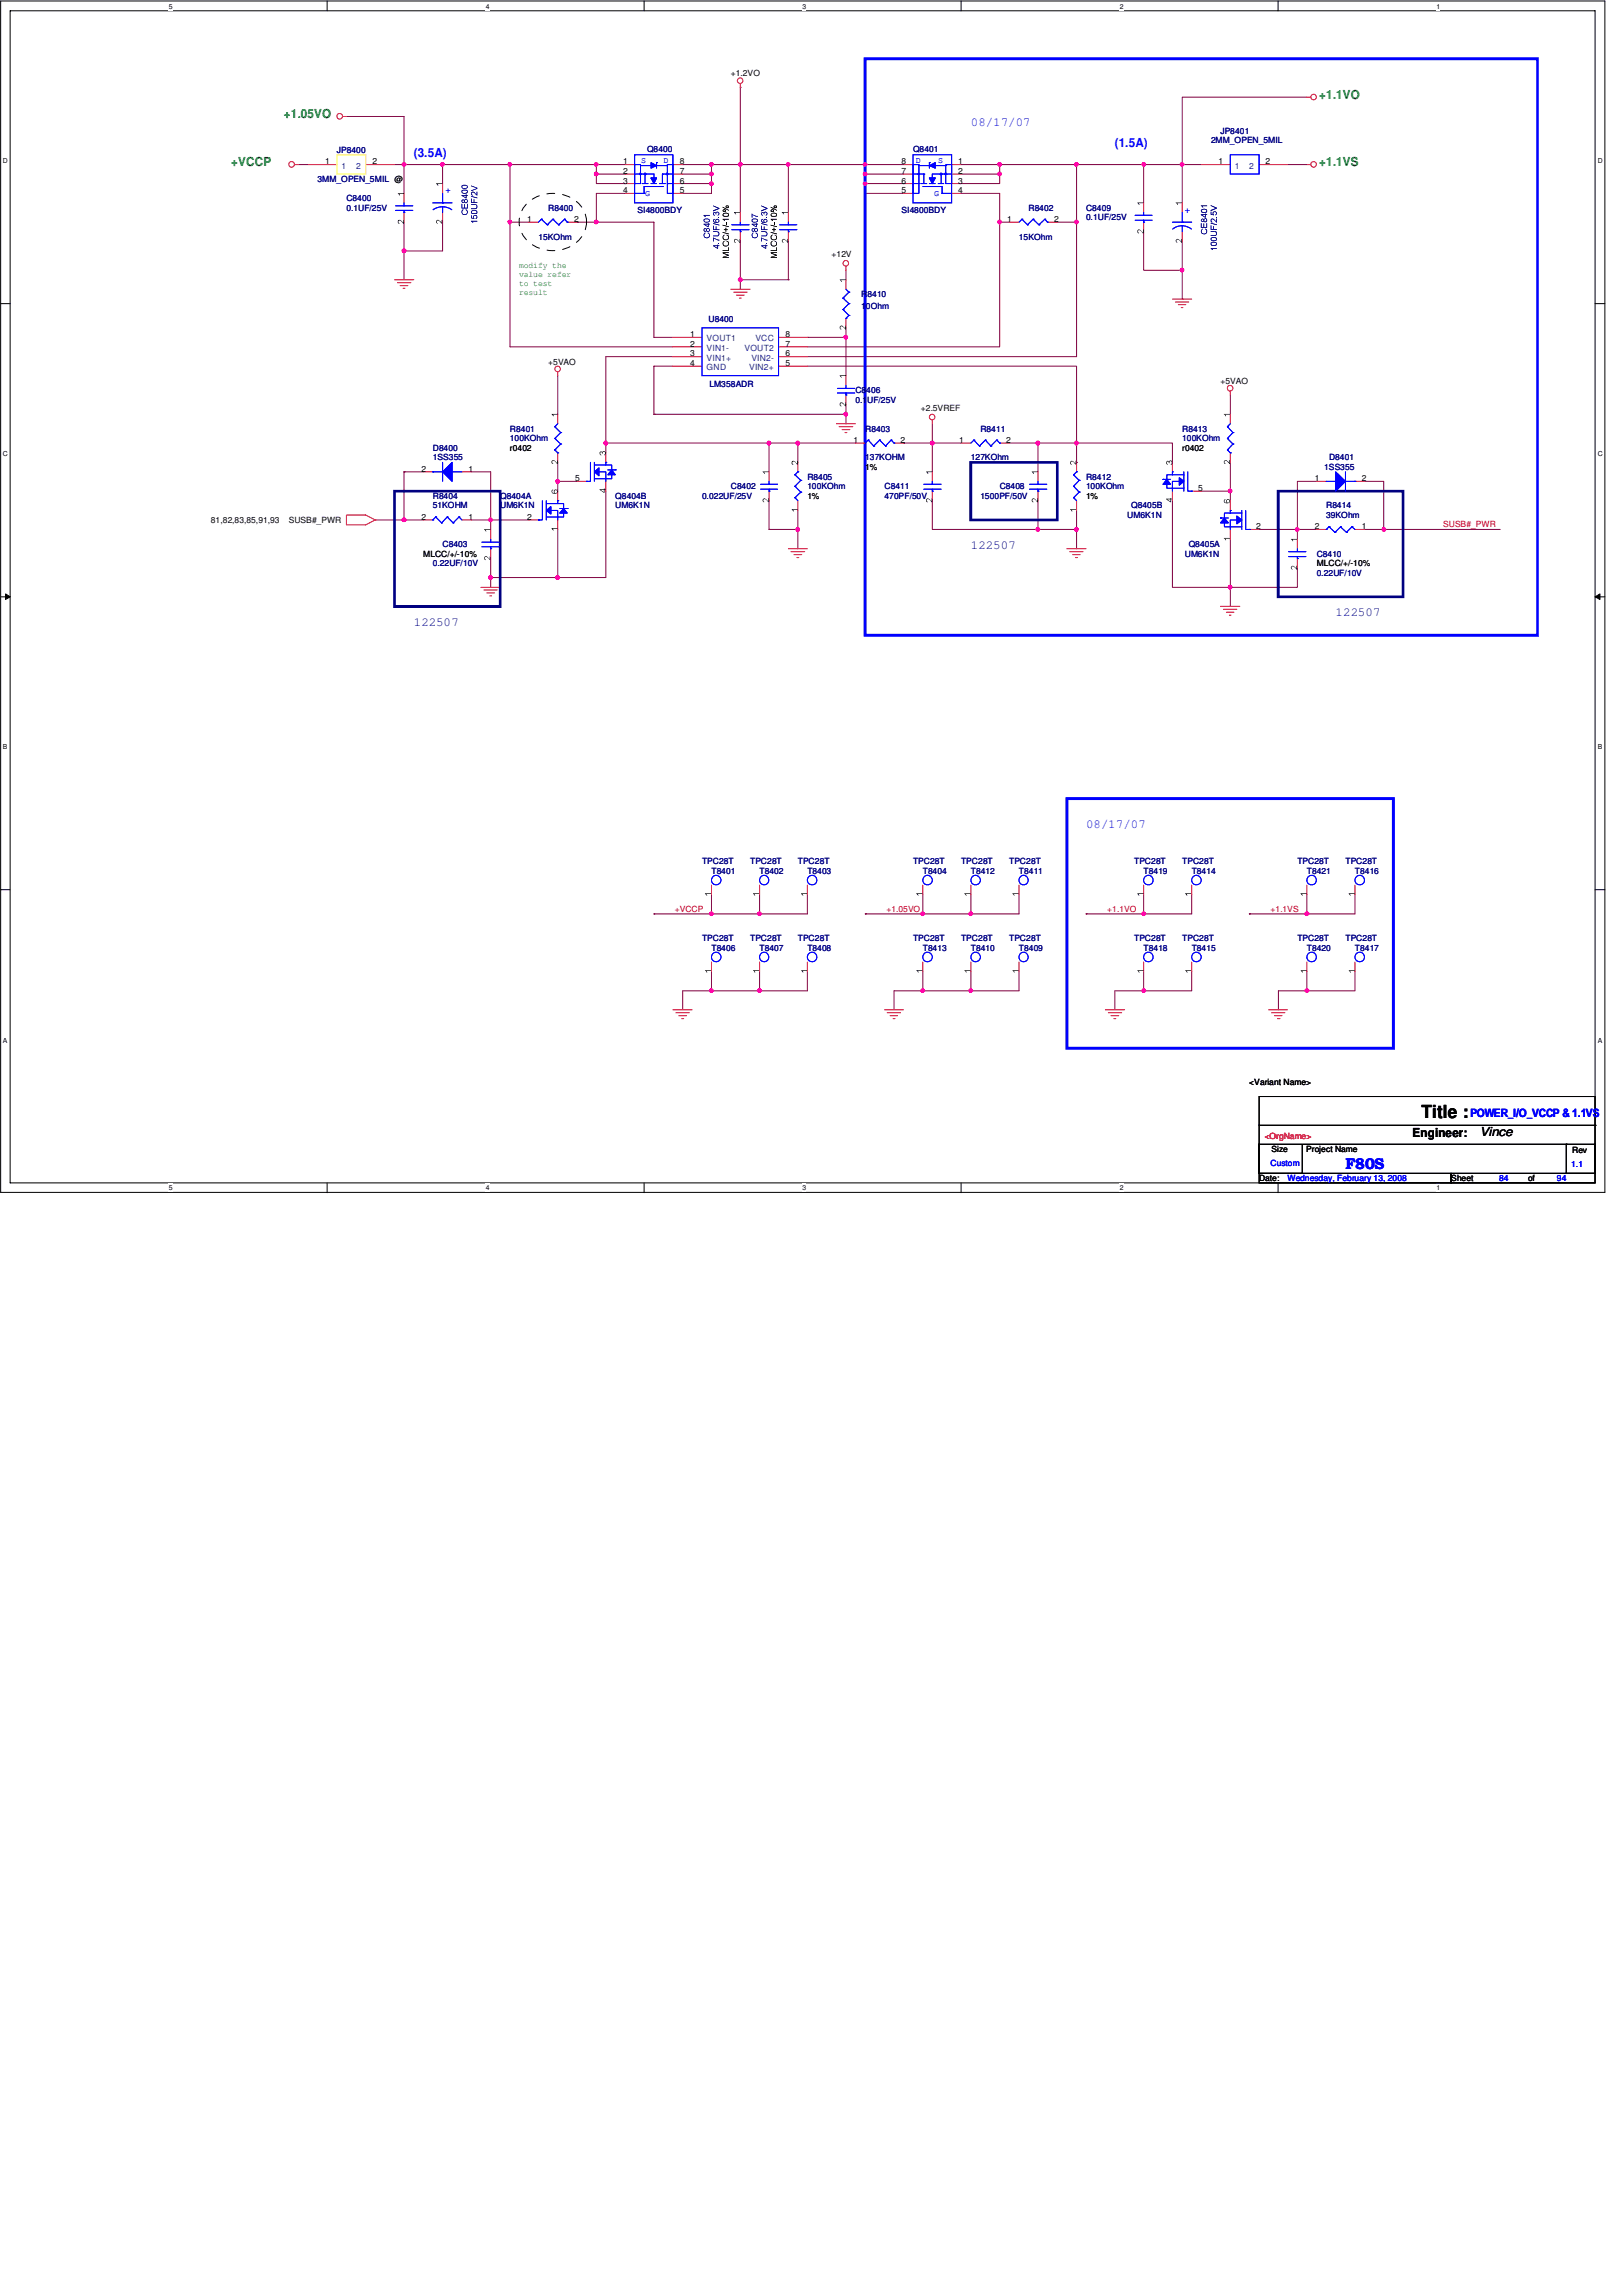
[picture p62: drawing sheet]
<svg xmlns="http://www.w3.org/2000/svg" width="210mm" height="297mm" viewBox="0 0 210 297" stroke-linecap="round" stroke-linejoin="round" font-family="sans-serif">
<defs><g id="words">
<text font-size="2.3" x="183.9" y="144.7">Title :</text>
<text font-size="2" fill="#00f" x="174.1" y="151.2">F80S</text>
<g font-size="1.6" fill="#008000">
<text x="36.7" y="15.3">+1.05VO</text>
<text x="170.7" y="12.8">+1.1VO</text>
<text x="29.9" y="21.5">+VCCP</text>
<text x="170.7" y="21.5">+1.1VS</text>
</g>
<g font-size="1.6" fill="#00f">
<text x="125.6" y="16.3">08/17/07</text>
<text x="53.6" y="20.3">(3.5A)</text>
<text x="144.3" y="19">(1.5A)</text>
<text x="140.5" y="107.1">08/17/07</text>
</g>
<g font-size="1.6" fill="#000080">
<text x="125.6" y="71">122507</text>
<text x="53.6" y="80.9">122507</text>
<text x="172.8" y="79.7">122507</text>
</g>
<g font-size="1.6">
<text x="182.8" y="147.1">Engineer:</text>
<text x="191.5" y="147">Vince</text>
</g>
<text font-size="1.5" fill="#00f" x="190.3" y="144.5">POWER_I/O_VCCP &amp; 1.1VS</text>
<g font-size="1.1">
<text x="94.6" y="9.9">+1.2VO</text>
<text x="42.1" y="21.3">1</text>
<text x="48.2" y="21.3">2</text>
<text x="80.6" y="21.3">1</text>
<text x="80.6" y="22.5">2</text>
<text x="80.6" y="23.7">3</text>
<text x="88" y="23.7">6</text>
<text x="88" y="22.5">7</text>
<text x="88" y="21.3">8</text>
<text x="116.7" y="23.7">6</text>
<text x="116.7" y="22.5">7</text>
<text x="116.7" y="21.3">8</text>
<text x="124" y="21.3">1</text>
<text x="124" y="22.5">2</text>
<text x="124" y="23.7">3</text>
<text x="157.7" y="21.3">1</text>
<text x="163.8" y="21.3">2</text>
<text x="68.2" y="28.7">1</text>
<text x="74.3" y="28.7">2</text>
<text x="80.6" y="25">4</text>
<text x="88" y="25">5</text>
<text x="116.7" y="25">5</text>
<text x="124" y="25">4</text>
<text x="130.3" y="28.7">1</text>
<text x="136.4" y="28.7">2</text>
<text x="107.6" y="33.2">+12V</text>
<text x="71" y="47.2">+5VAO</text>
<text x="89.3" y="43.6">1</text>
<text x="89.3" y="44.9">2</text>
<text x="89.3" y="46.1">3</text>
<text x="89.3" y="47.4">4</text>
<text x="101.6" y="47.4">5</text>
<text x="101.6" y="44.9">7</text>
<text x="101.6" y="46.1">6</text>
<text x="101.6" y="43.6">8</text>
<text x="119.2" y="53.1">+2.5VREF</text>
<text x="157.9" y="49.6">+5VAO</text>
<text x="66" y="58.3">r0402</text>
<text x="110.4" y="57.3">1</text>
<text x="116.5" y="57.3">2</text>
<text x="124.1" y="57.3">1</text>
<text x="130.2" y="57.3">2</text>
<text x="153" y="58.3">r0402</text>
<text x="54.5" y="61">2</text>
<text x="60.6" y="61">1</text>
<text x="74.4" y="62.3">5</text>
<text x="104.5" y="64.6">1%</text>
<text x="112" y="60.8">1%</text>
<text x="140.5" y="64.6">1%</text>
<text x="155.1" y="63.5">5</text>
<text x="170.1" y="62.3">1</text>
<text x="176.2" y="62.3">2</text>
<text x="27.3" y="67.6">81,82,83,85,91,93</text>
<text x="37.4" y="67.6">SUSB#_PWR</text>
<text x="54.5" y="67.2">2</text>
<text x="60.6" y="67.2">1</text>
<text x="68.2" y="67.2">2</text>
<text x="162.6" y="68.5">2</text>
<text x="170.1" y="68.5">2</text>
<text x="176.2" y="68.5">1</text>
<text x="54.8" y="72">MLCC/+/-10%</text>
<text x="170.4" y="73.3">MLCC/+/-10%</text>
<text x="161.7" y="140.4">&lt;Variant Name&gt;</text>
<text x="164.5" y="149.1">Size</text>
<text x="169" y="149.1">Project Name</text>
<text x="203.5" y="149.2">Rev</text>
<text x="162.9" y="152.8">Date:</text>
<text x="187.8" y="152.8">Sheet</text>
<text x="197.7" y="152.8">of</text>
</g>
<g font-size="1.1" fill="#000080">
<text x="157.9" y="17.3">JP8401</text>
<text x="41.1" y="23.5">3MM_OPEN_5MIL @</text>
<text x="43.6" y="19.8">JP8400</text>
<text x="83.7" y="19.7">Q8400</text>
<text x="118.2" y="19.7">Q8401</text>
<text x="156.7" y="18.5">2MM_OPEN_5MIL</text>
<text x="44.8" y="26">C8400</text>
<text x="44.8" y="27.3">0.1UF/25V</text>
<text x="71" y="27.3">R8400</text>
<text x="82.5" y="27.5">SI4800BDY</text>
<text x="116.7" y="27.5">SI4800BDY</text>
<text x="133.1" y="27.3">R8402</text>
<text x="140.5" y="27.3">C8409</text>
<text x="140.5" y="28.5">0.1UF/25V</text>
<text x="69.7" y="31">15KOhm</text>
<text x="131.9" y="31">15KOhm</text>
<text x="91.7" y="41.7">U8400</text>
<text x="111.5" y="38.4">R8410</text>
<text x="111.5" y="40">10Ohm</text>
<text x="91.8" y="50.1">LM358ADR</text>
<text x="110.7" y="50.9">C8406</text>
<text x="110.7" y="52.1">0.1UF/25V</text>
<text x="56" y="58.3">D8400</text>
<text x="56" y="59.6">1SS355</text>
<text x="66" y="55.8">R8401</text>
<text x="66" y="57.1">100KOhm</text>
<text x="112" y="55.8">R8403</text>
<text x="112" y="59.6">137KOHM</text>
<text x="125.6" y="59.6">127KOhm</text>
<text x="126.9" y="55.8">R8411</text>
<text x="153" y="55.8">R8413</text>
<text x="153" y="57.1">100KOhm</text>
<text x="172" y="59.6">D8401</text>
<text x="56" y="64.6">R8404</text>
<text x="56" y="65.8">51KOHM</text>
<text x="64.7" y="64.6">Q8404A</text>
<text x="64.7" y="65.8">UM6K1N</text>
<text x="79.6" y="64.6">Q8404B</text>
<text x="79.6" y="65.8">UM6K1N</text>
<text x="90.8" y="64.6">0.022UF/25V</text>
<text x="94.6" y="63.3">C8402</text>
<text x="104.5" y="62.1">R8405</text>
<text x="104.5" y="63.3">100KOhm</text>
<text x="114.5" y="63.3">C8411</text>
<text x="114.5" y="64.6">470PF/50V</text>
<text x="126.9" y="64.6">1500PF/50V</text>
<text x="129.4" y="63.3">C8408</text>
<text x="140.5" y="62.1">R8412</text>
<text x="140.5" y="63.3">100KOhm</text>
<text x="146.4" y="65.8">Q8405B</text>
<text x="171.4" y="60.8">1SS355</text>
<text x="171.6" y="65.8">R8414</text>
<text x="57.3" y="70.8">C8403</text>
<text x="145.9" y="67.1">UM6K1N</text>
<text x="153.8" y="70.8">Q8405A</text>
<text x="171.6" y="67.1">39KOhm</text>
<text x="56" y="73.3">0.22UF/10V</text>
<text x="153.3" y="72">UM6K1N</text>
<text x="170.4" y="72">C8410</text>
<text x="170.4" y="74.5">0.22UF/10V</text>
<text x="90.8" y="111.8">TPC28T</text>
<text x="92.1" y="113">T8401</text>
<text x="97.1" y="111.8">TPC28T</text>
<text x="98.3" y="113">T8402</text>
<text x="103.3" y="111.8">TPC28T</text>
<text x="104.5" y="113">T8403</text>
<text x="118.2" y="111.8">TPC28T</text>
<text x="119.4" y="113">T8404</text>
<text x="124.4" y="111.8">TPC28T</text>
<text x="125.6" y="113">T8412</text>
<text x="130.6" y="111.8">TPC28T</text>
<text x="131.9" y="113">T8411</text>
<text x="146.8" y="111.8">TPC28T</text>
<text x="148" y="113">T8419</text>
<text x="153" y="111.8">TPC28T</text>
<text x="154.2" y="113">T8414</text>
<text x="167.9" y="111.8">TPC28T</text>
<text x="169.1" y="113">T8421</text>
<text x="174.1" y="111.8">TPC28T</text>
<text x="175.3" y="113">T8416</text>
<text x="90.8" y="121.8">TPC28T</text>
<text x="92.1" y="123">T8406</text>
<text x="97.1" y="121.8">TPC28T</text>
<text x="98.3" y="123">T8407</text>
<text x="103.3" y="121.8">TPC28T</text>
<text x="104.5" y="123">T8408</text>
<text x="118.2" y="121.8">TPC28T</text>
<text x="119.4" y="123">T8413</text>
<text x="124.4" y="121.8">TPC28T</text>
<text x="125.6" y="123">T8410</text>
<text x="130.6" y="121.8">TPC28T</text>
<text x="131.9" y="123">T8409</text>
<text x="146.8" y="121.8">TPC28T</text>
<text x="148" y="123">T8418</text>
<text x="153" y="121.8">TPC28T</text>
<text x="154.2" y="123">T8415</text>
<text x="167.9" y="121.8">TPC28T</text>
<text x="169.1" y="123">T8420</text>
<text x="174.1" y="121.8">TPC28T</text>
<text x="175.3" y="123">T8417</text>
</g>
<g font-size="1.1" fill="#004080">
<text x="44.2" y="21.8">1</text>
<text x="46.1" y="21.8">2</text>
<text x="159.8" y="21.8">1</text>
<text x="161.7" y="21.8">2</text>
<text x="91.4" y="44.2">VOUT1</text>
<text x="91.4" y="45.4">VIN1-</text>
<text x="91.4" y="46.7">VIN1+</text>
<text x="91.4" y="47.9">GND</text>
<text x="96.4" y="45.4">VOUT2</text>
<text x="96.9" y="47.9">VIN2+</text>
<text x="97.2" y="46.7">VIN2-</text>
<text x="97.7" y="44.2">VCC</text>
</g>
<g font-size="1.1" fill="#00f">
<text x="83" y="21.1">S</text>
<text x="85.9" y="21.1">D</text>
<text x="118.5" y="21.1">D</text>
<text x="121.4" y="21.1">S</text>
<text x="57.7" y="25">+</text>
<text x="83.5" y="25.3">G</text>
<text x="120.9" y="25.3">G</text>
<text x="153.3" y="27.5">+</text>
<text x="164.4" y="150.8">Custom</text>
<text x="166.6" y="152.8">Wednesday, February 13, 2008</text>
<text x="194" y="152.8">84</text>
<text x="201.5" y="152.8">94</text>
<text x="203.3" y="151">1.1</text>
</g>
<g font-size="1.1" fill="#008000">
<text x="67.2" y="34.6">modify the</text>
<text x="67.2" y="35.8">value refer</text>
<text x="67.2" y="37">to test</text>
<text x="67.2" y="38.2">result</text>
</g>
<g font-size="1.1" fill="#f00">
<text x="186.8" y="68.2">SUSB#_PWR</text>
<text x="87.3" y="118">+VCCP</text>
<text x="114.7" y="118">+1.05VO</text>
<text x="143.3" y="118">+1.1VO</text>
<text x="164.4" y="118">+1.1VS</text>
<text x="163.7" y="147.3">&lt;OrgName&gt;</text>
</g>
<g font-size=".9">
<text x="21.8" y="1.1">5</text>
<text x="62.9" y="1.1">4</text>
<text x="103.8" y="1.1">3</text>
<text x="144.9" y="1.1">2</text>
<text x="185.9" y="1.1">1</text>
<text x=".4" y="21.1">D</text>
<text x="206.8" y="21.1">D</text>
<text x=".4" y="59.1">C</text>
<text x="206.8" y="59.1">C</text>
<text x=".4" y="96.9">B</text>
<text x="206.8" y="96.9">B</text>
<text x=".4" y="134.9">A</text>
<text x="206.8" y="134.9">A</text>
<text x="21.8" y="154">5</text>
<text x="62.9" y="154">4</text>
<text x="103.8" y="154">3</text>
<text x="144.9" y="154">2</text>
<text x="185.9" y="154">1</text>
</g>
</g></defs>
<path d="M.1 .1h207.6v154.2h-207.6zM1.3 1.4h205.1v151.6h-205.1z" fill="none" stroke="#000" stroke-width=".13"/>
<g fill="#fff">
<path d="M21.8 .3h.6v1h-.6z"/>
<path d="M21.8 153.2h.6v1h-.6z"/>
</g>
<path d="M42.3 .1v1.3M42.3 153v1.3" fill="none" stroke="#000" stroke-width=".13"/>
<g fill="#fff">
<path d="M62.8 .3h.6v1h-.6z"/>
<path d="M62.8 153.2h.6v1h-.6z"/>
</g>
<path d="M83.4 .1v1.3M83.4 153v1.3" fill="none" stroke="#000" stroke-width=".13"/>
<g fill="#fff">
<path d="M103.8 .3h.6v1h-.6z"/>
<path d="M103.8 153.2h.6v1h-.6z"/>
</g>
<path d="M124.4 .1v1.3M124.4 153v1.3" fill="none" stroke="#000" stroke-width=".13"/>
<g fill="#fff">
<path d="M144.9 .3h.5v1h-.5z"/>
<path d="M144.9 153.2h.5v1h-.5z"/>
</g>
<path d="M165.4 .1v1.3M165.4 153v1.3" fill="none" stroke="#000" stroke-width=".13"/>
<g fill="#fff">
<path d="M185.9 .3h.5v1h-.5z"/>
<path d="M185.9 153.2h.5v1h-.5z"/>
<path d="M.4 20.3h.7v1h-.7z"/>
<path d="M206.7 20.3h.7v1h-.7z"/>
<path d="M.4 58.2h.7v1.1h-.7z"/>
<path d="M206.7 58.2h.7v1.1h-.7z"/>
</g>
<path d="M.1 39.3h1.2M206.4 39.3h1.3" fill="none" stroke="#000" stroke-width=".13"/>
<g fill="#fff">
<path d="M.4 96.1h.6v1.1h-.6z"/>
<path d="M206.7 96.1h.6v1.1h-.6z"/>
</g>
<path d="M.1 77.2h1.2M.7 76.8l.6 .4-.6 .4zM206.4 77.2l.7-.4v.8zM206.4 77.2h1.3" fill="none" stroke="#000" stroke-width=".13"/>
<path d="M.7 76.8l.6 .4-.6 .4zM206.4 77.2l.7-.4v.8z" fill="#000"/>
<g fill="#fff">
<path d="M.4 134h.6v1.1h-.6z"/>
<path d="M206.7 134h.6v1.1h-.6z"/>
</g>
<path d="M.1 115.1h1.2M206.4 115.1h1.3" fill="none" stroke="#000" stroke-width=".13"/>
<path d="M78.4 46.1v11.2M63.5 74.7h8.7M72.2 74.7h.1" fill="none" stroke="#800040" stroke-width=".13"/>
<circle cx="72.2" cy="74.7" r=".24" fill="#f0f"/>
<circle cx="72.2" cy="74.7" r=".24" fill="none" stroke="#f0f" stroke-width=".13"/>
<path d="M74.7 28.7h.1M74.7 28.7h2.5M63.5 72.3v2.4" fill="none" stroke="#800040" stroke-width=".13"/>
<path d="M77 28.5h.3l.1 .2-.1 .2-.2 .1-.1-.1z" fill-rule="evenodd" fill="#f0f"/>
<path d="M77 28.5h.3l.1 .2-.1 .2-.2 .1-.1-.1z" fill="none" stroke="#f0f" stroke-width=".13"/>
<path d="M52.3 21.3h5M80.9 25h-3.7v3.7M92.1 22.5h.1M92.1 22.5v1.2M72.2 59.8v2.5M63.5 61v6.3h-2.5" fill="none" stroke="#800040" stroke-width=".13"/>
<path d="M91.8 22.4l.3-.1h.1v.4h-.3z" fill-rule="evenodd" fill="#f0f"/>
<path d="M91.8 22.4l.3-.1h.1v.4h-.3z" fill="none" stroke="#f0f" stroke-width=".13"/>
<path d="M52.3 32.5h5M66 21.3h.1M66 21.3h11.2M66 21.3v7.4h2.5M92.1 21.3v1.2" fill="none" stroke="#800040" stroke-width=".13"/>
<path d="M65.8 21.1h.3l.1 .2-.1 .1-.1 .1-.2-.1z" fill-rule="evenodd" fill="#f0f"/>
<path d="M65.8 21.1h.3l.1 .2-.1 .1-.1 .1-.2-.1z" fill="none" stroke="#f0f" stroke-width=".13"/>
<path d="M57.3 21.3h8.7M78.4 57.3h.1M78.4 57.3h21.1" fill="none" stroke="#800040" stroke-width=".13"/>
<circle cx="99.5" cy="57.3" r=".24" fill="#f0f"/>
<circle cx="99.5" cy="57.3" r=".24" fill="none" stroke="#f0f" stroke-width=".13"/>
<circle cx="78.4" cy="57.3" r=".24" fill="#f0f"/>
<circle cx="78.4" cy="57.3" r=".24" fill="none" stroke="#f0f" stroke-width=".13"/>
<path d="M92.1 21.3h3.7M72.2 48.6v5M72.2 62.3h.1M72.2 62.3v1.2M72.2 62.3h2.5" fill="none" stroke="#800040" stroke-width=".13"/>
<circle cx="72.2" cy="62.3" r=".24" fill="#f0f"/>
<circle cx="72.2" cy="62.3" r=".24" fill="none" stroke="#f0f" stroke-width=".13"/>
<path d="M95.8 11.3h.1M95.8 11.3v10M78.4 63.5v11.2" fill="none" stroke="#800040" stroke-width=".13"/>
<circle cx="95.8" cy="21.3" r=".24" fill="#f0f"/>
<circle cx="95.8" cy="21.3" r=".24" fill="none" stroke="#f0f" stroke-width=".13"/>
<path d="M63.5 67.3h.1M63.5 67.3h5" fill="none" stroke="#800040" stroke-width=".13"/>
<path d="M63.3 67.1l.2-.1 .2 .1-.1 .3h-.3z" fill-rule="evenodd" fill="#f0f"/>
<path d="M63.3 67.1l.2-.1 .2 .1-.1 .3h-.3z" fill="none" stroke="#f0f" stroke-width=".13"/>
<path d="M57.3 21.3h.1M57.3 21.3v2.4M72.2 68.5v6.2" fill="none" stroke="#800040" stroke-width=".13"/>
<path d="M57.1 21.1h.3l.1 .2-.1 .1-.2 .1-.1-.1z" fill-rule="evenodd" fill="#f0f"/>
<path d="M57.1 21.1h.3l.1 .2-.1 .1-.2 .1-.1-.1z" fill="none" stroke="#f0f" stroke-width=".13"/>
<path d="M52.3 21.3h.1M52.3 21.3v3.7M57.3 28.7v3.8" fill="none" stroke="#800040" stroke-width=".13"/>
<circle cx="52.3" cy="21.3" r=".24" fill="#f0f"/>
<circle cx="52.3" cy="21.3" r=".24" fill="none" stroke="#f0f" stroke-width=".13"/>
<path d="M52.3 61h.1M52.3 61h2.5M52.3 61v6.3M61 61h2.5M72.2 74.7h6.2" fill="none" stroke="#800040" stroke-width=".13"/>
<circle cx="52.3" cy="67.3" r=".25" fill="#f0f"/>
<circle cx="52.3" cy="67.3" r=".25" fill="none" stroke="#f0f" stroke-width=".13"/>
<path d="M66 28.7h.1M66 28.7v16.2M48.6 67.3h6.2" fill="none" stroke="#800040" stroke-width=".13"/>
<path d="M65.8 28.5h.3l.1 .2-.1 .2-.1 .1-.2-.1z" fill-rule="evenodd" fill="#f0f"/>
<path d="M65.8 28.5h.3l.1 .2-.1 .2-.1 .1-.2-.1z" fill="none" stroke="#f0f" stroke-width=".13"/>
<path d="M77.2 21.3h.1M77.2 21.3h3.7" fill="none" stroke="#800040" stroke-width=".13"/>
<path d="M77 21.1h.3l.1 .2-.1 .1-.2 .1-.1-.1z" fill-rule="evenodd" fill="#f0f"/>
<path d="M77 21.1h.3l.1 .2-.1 .1-.2 .1-.1-.1z" fill="none" stroke="#f0f" stroke-width=".13"/>
<path d="M51.1 21.3h1.2M52.3 28.7v3.8M77.2 22.5h.1M77.2 22.5h3.7" fill="none" stroke="#800040" stroke-width=".13"/>
<path d="M77 22.3h.1l.2 .1v.3h-.3z" fill-rule="evenodd" fill="#f0f"/>
<path d="M77 22.3h.1l.2 .1v.3h-.3z" fill="none" stroke="#f0f" stroke-width=".13"/>
<path d="M52.3 32.5h.1M52.3 32.5v3.7M77.2 21.3v2.4h3.7M95.8 21.3v6.2" fill="none" stroke="#800040" stroke-width=".13"/>
<circle cx="52.3" cy="32.5" r=".24" fill="#f0f"/>
<circle cx="52.3" cy="32.5" r=".24" fill="none" stroke="#f0f" stroke-width=".13"/>
<path d="M88.3 21.3h.1M88.3 25h3.8M88.3 21.3h3.8M99.5 64.8v3.7" fill="none" stroke="#800040" stroke-width=".13"/>
<path d="M91.9 21.1h.3v.3l-.3 .1-.1-.2z" fill-rule="evenodd" fill="#f0f"/>
<path d="M91.9 21.1h.3v.3l-.3 .1-.1-.2z" fill="none" stroke="#f0f" stroke-width=".13"/>
<path d="M88.3 22.5h3.8M92.1 23.7h.1M92.1 23.7v1.3" fill="none" stroke="#800040" stroke-width=".13"/>
<path d="M91.9 23.6h.3v.3l-.3 .1-.1-.3z" fill-rule="evenodd" fill="#f0f"/>
<path d="M91.9 23.6h.3v.3l-.3 .1-.1-.3z" fill="none" stroke="#f0f" stroke-width=".13"/>
<path d="M44.8 15.1h7.5v6.2M38.6 21.3h1.3M77.2 28.7h7.4v14.9h2.5M88.3 23.7h3.8M66 44.9h21.1M78.4 57.3v1.3M78.4 46.1h8.7M87.1 47.4h-2.5v6.2M99.5 57.3v3.7M63.5 74.7h.1M63.5 67.3v1.2M63.5 74.7v1.3" fill="none" stroke="#800040" stroke-width=".13"/>
<circle cx="63.5" cy="74.7" r=".25" fill="#f0f"/>
<circle cx="63.5" cy="74.7" r=".25" fill="none" stroke="#f0f" stroke-width=".13"/>
<path d="M109.5 42.4v1.2M110.7 57.3h-7.4v2.5M99.5 68.5h.1M99.5 68.5h3.8M103.3 66v5" fill="none" stroke="#800040" stroke-width=".13"/>
<circle cx="103.2" cy="68.5" r=".24" fill="#f0f"/>
<circle cx="103.2" cy="68.5" r=".24" fill="none" stroke="#f0f" stroke-width=".13"/>
<path d="M99.5 57.3h.1M99.5 57.3h3.8" fill="none" stroke="#800040" stroke-width=".13"/>
<circle cx="103.2" cy="57.3" r=".24" fill="#f0f"/>
<circle cx="103.2" cy="57.3" r=".24" fill="none" stroke="#f0f" stroke-width=".13"/>
<path d="M104.5 43.6h.1M104.5 43.6h5M109.5 53.6v1.2" fill="none" stroke="#800040" stroke-width=".13"/>
<path d="M109.3 43.4h.3v.4h-.3l-.1-.2z" fill-rule="evenodd" fill="#f0f"/>
<path d="M109.3 43.4h.3v.4h-.3l-.1-.2z" fill="none" stroke="#f0f" stroke-width=".13"/>
<path d="M109.5 35v1.2M84.6 53.6h.1M84.6 53.6h24.9" fill="none" stroke="#800040" stroke-width=".13"/>
<path d="M109.2 53.5l.3-.2 .1 .1v.3h-.3z" fill-rule="evenodd" fill="#f0f"/>
<path d="M109.2 53.5l.3-.2 .1 .1v.3h-.3z" fill="none" stroke="#f0f" stroke-width=".13"/>
<path d="M116.9 57.3h.1M116.9 57.3h3.7" fill="none" stroke="#800040" stroke-width=".13"/>
<circle cx="120.7" cy="57.3" r=".25" fill="#f0f"/>
<circle cx="120.7" cy="57.3" r=".25" fill="none" stroke="#f0f" stroke-width=".13"/>
<path d="M109.5 43.6v5M109.5 52.4v1.2M120.6 54.8v2.5M92.1 128.2h.1M92.1 128.2h12.4" fill="none" stroke="#800040" stroke-width=".13"/>
<path d="M98.1 128h.4v.3l-.3 .1-.2-.3z" fill-rule="evenodd" fill="#f0f"/>
<path d="M98.1 128h.4v.3l-.3 .1-.2-.3z" fill="none" stroke="#f0f" stroke-width=".13"/>
<path d="M91.9 128h.3v.3l-.3 .1-.1-.3z" fill-rule="evenodd" fill="#f0f"/>
<path d="M91.9 128h.3v.3l-.3 .1-.1-.3z" fill="none" stroke="#f0f" stroke-width=".13"/>
<path d="M84.6 118.2h.1M84.6 118.2h7.5M98.3 118.2h.1M98.3 115.7v2.5M98.3 118.2h6.2M92.1 125.7v2.5" fill="none" stroke="#800040" stroke-width=".13"/>
<path d="M98.1 118h.4v.4h-.3l-.2-.2z" fill-rule="evenodd" fill="#f0f"/>
<path d="M98.1 118h.4v.4h-.3l-.2-.2z" fill="none" stroke="#f0f" stroke-width=".13"/>
<path d="M92.1 118.2h.1M92.1 115.7v2.5M92.1 118.2h6.2M104.5 115.7v2.5M88.3 128.2h3.8" fill="none" stroke="#800040" stroke-width=".13"/>
<path d="M91.9 118h.3v.4h-.3l-.1-.2z" fill-rule="evenodd" fill="#f0f"/>
<path d="M91.9 118h.3v.4h-.3l-.1-.2z" fill="none" stroke="#f0f" stroke-width=".13"/>
<path d="M88.3 128.2v2.4M98.3 125.7v2.5M104.5 125.7v2.5M119.4 128.2h.1M119.4 128.2h12.5" fill="none" stroke="#800040" stroke-width=".13"/>
<path d="M125.4 128h.4l.1 .1-.1 .2-.2 .1-.2-.1z" fill-rule="evenodd" fill="#f0f"/>
<path d="M125.4 128h.4l.1 .1-.1 .2-.2 .1-.2-.1z" fill="none" stroke="#f0f" stroke-width=".13"/>
<path d="M119.2 128h.4v.1v.2l-.2 .1-.2-.1z" fill-rule="evenodd" fill="#f0f"/>
<path d="M119.2 128h.4v.1v.2l-.2 .1-.2-.1z" fill="none" stroke="#f0f" stroke-width=".13"/>
<path d="M112 118.2h.1M112 118.2h7.4M125.6 118.2h.1M125.6 115.7v2.5M125.6 118.2h6.3M119.4 125.7v2.5" fill="none" stroke="#800040" stroke-width=".13"/>
<path d="M125.4 118h.4l.1 .2-.1 .2h-.2h-.2z" fill-rule="evenodd" fill="#f0f"/>
<path d="M125.4 118h.4l.1 .2-.1 .2h-.2h-.2z" fill="none" stroke="#f0f" stroke-width=".13"/>
<path d="M119.4 118.2h.1M119.4 115.7v2.5M119.4 118.2h6.2M131.9 115.7v2.5M115.7 128.2h3.7" fill="none" stroke="#800040" stroke-width=".13"/>
<path d="M119.2 118h.4v.2v.2h-.2h-.2z" fill-rule="evenodd" fill="#f0f"/>
<path d="M119.2 118h.4v.2v.2h-.2h-.2z" fill="none" stroke="#f0f" stroke-width=".13"/>
<path d="M95.8 31.2v5M95.8 21.3h6.2M102 21.3h.1M104.5 46.1h34.8M115.7 128.2v2.4M125.6 125.7v2.5M131.9 125.7v2.5" fill="none" stroke="#800040" stroke-width=".13"/>
<path d="M101.8 21.1h.4v.2v.1l-.2 .1-.2-.1z" fill-rule="evenodd" fill="#f0f"/>
<path d="M101.8 21.1h.4v.2v.1l-.2 .1-.2-.1z" fill="none" stroke="#f0f" stroke-width=".13"/>
<path d="M112 23.7h.1M112 25h4.9M112 23.7h4.9M116.9 21.3h-4.9v1.2" fill="none" stroke="#800040" stroke-width=".13"/>
<path d="M111.8 23.6h.3l.1 .1-.1 .2-.2 .1-.1-.1z" fill-rule="evenodd" fill="#f0f"/>
<path d="M111.8 23.6h.3l.1 .1-.1 .2-.2 .1-.1-.1z" fill="none" stroke="#f0f" stroke-width=".13"/>
<path d="M112 22.5h.1M112 23.7v1.3M112 22.5h4.9" fill="none" stroke="#800040" stroke-width=".13"/>
<path d="M111.8 22.3h.1l.2 .1v.3h-.3z" fill-rule="evenodd" fill="#f0f"/>
<path d="M111.8 22.3h.1l.2 .1v.3h-.3z" fill="none" stroke="#f0f" stroke-width=".13"/>
<path d="M95.8 36.2h6.2M102 36.2h.1M112 22.5v1.2" fill="none" stroke="#800040" stroke-width=".13"/>
<circle cx="95.8" cy="36.2" r=".25" fill="#f0f"/>
<circle cx="95.8" cy="36.2" r=".25" fill="none" stroke="#f0f" stroke-width=".13"/>
<path d="M95.8 36.2v1.2M102 31.2v5M112 21.3h-10v6.2M112 21.3h.1" fill="none" stroke="#800040" stroke-width=".13"/>
<path d="M111.8 21.1h.3l.1 .2-.1 .1-.2 .1-.1-.1z" fill-rule="evenodd" fill="#f0f"/>
<path d="M111.8 21.1h.3l.1 .2-.1 .1-.2 .1-.1-.1z" fill="none" stroke="#f0f" stroke-width=".13"/>
<path d="M129.4 28.7v16.2h-24.9M129.4 28.7h.1" fill="none" stroke="#800040" stroke-width=".13"/>
<path d="M129.2 28.5h.3v.4h-.3l-.1-.2z" fill-rule="evenodd" fill="#f0f"/>
<path d="M129.2 28.5h.3v.4h-.3l-.1-.2z" fill="none" stroke="#f0f" stroke-width=".13"/>
<path d="M124.4 25h5M120.6 57.3h3.8M130.6 57.3h3.7M139.3 59.8h.1M139.3 57.3v2.5" fill="none" stroke="#800040" stroke-width=".13"/>
<circle cx="139.3" cy="57.3" r=".25" fill="#f0f"/>
<circle cx="139.3" cy="57.3" r=".25" fill="none" stroke="#f0f" stroke-width=".13"/>
<path d="M134.3 57.3h.1M134.3 57.3v3.7" fill="none" stroke="#800040" stroke-width=".13"/>
<circle cx="134.3" cy="57.3" r=".24" fill="#f0f"/>
<circle cx="134.3" cy="57.3" r=".24" fill="none" stroke="#f0f" stroke-width=".13"/>
<path d="M134.3 57.3h5M134.3 64.8v3.7h5M139.3 68.5h.1M139.3 68.5v2.5" fill="none" stroke="#800040" stroke-width=".13"/>
<circle cx="139.3" cy="68.5" r=".25" fill="#f0f"/>
<circle cx="139.3" cy="68.5" r=".25" fill="none" stroke="#f0f" stroke-width=".13"/>
<path d="M124.4 21.3h5M129.4 21.3h.1M104.5 47.4h34.8v9.9M139.3 66v2.5" fill="none" stroke="#800040" stroke-width=".13"/>
<path d="M129.2 21.1h.3v.3l-.3 .1-.1-.2z" fill-rule="evenodd" fill="#f0f"/>
<path d="M129.2 21.1h.3v.3l-.3 .1-.1-.2z" fill="none" stroke="#f0f" stroke-width=".13"/>
<path d="M129.4 22.5v1.2h-5M129.4 22.5h.1" fill="none" stroke="#800040" stroke-width=".13"/>
<path d="M129.1 22.4l.3-.1h.1v.4h-.3z" fill-rule="evenodd" fill="#f0f"/>
<path d="M129.1 22.4l.3-.1h.1v.4h-.3z" fill="none" stroke="#f0f" stroke-width=".13"/>
<path d="M139.3 21.3h-9.9v1.2h-5M139.3 28.7h.1M139.3 28.7v17.4" fill="none" stroke="#800040" stroke-width=".13"/>
<path d="M139.1 28.5h.4v.2v.2l-.2 .1-.2-.1z" fill-rule="evenodd" fill="#f0f"/>
<path d="M139.1 28.5h.4v.2v.2l-.2 .1-.2-.1z" fill="none" stroke="#f0f" stroke-width=".13"/>
<path d="M139.3 21.3h8.7M148 21.3h.1" fill="none" stroke="#800040" stroke-width=".13"/>
<path d="M147.8 21.1h.4l.1 .2-.1 .1-.2 .1-.2-.1z" fill-rule="evenodd" fill="#f0f"/>
<path d="M147.8 21.1h.4l.1 .2-.1 .1-.2 .1-.2-.1z" fill="none" stroke="#f0f" stroke-width=".13"/>
<path d="M129.4 25v3.7h1.2M139.3 21.3v7.4h-2.5M139.3 21.3h.1" fill="none" stroke="#800040" stroke-width=".13"/>
<path d="M139.1 21.1h.4v.2v.1l-.2 .1-.2-.1z" fill-rule="evenodd" fill="#f0f"/>
<path d="M139.1 21.1h.4v.2v.1l-.2 .1-.2-.1z" fill="none" stroke="#f0f" stroke-width=".13"/>
<path d="M153 21.3h-5v4.9M153 21.3h.1M155.4 21.3h-2.4v4.9" fill="none" stroke="#800040" stroke-width=".13"/>
<path d="M152.8 21.1h.3l.1 .2-.1 .1-.1 .1-.2-.1z" fill-rule="evenodd" fill="#f0f"/>
<path d="M152.8 21.1h.3l.1 .2-.1 .1-.1 .1-.2-.1z" fill="none" stroke="#f0f" stroke-width=".13"/>
<path d="M148 30v5h5v-3.8M153 38.7h.1M153 35v3.7" fill="none" stroke="#800040" stroke-width=".13"/>
<path d="M152.8 34.8h.3l.1 .1-.1 .2-.1 .1-.2-.1z" fill-rule="evenodd" fill="#f0f"/>
<path d="M152.8 34.8h.3l.1 .1-.1 .2-.1 .1-.2-.1z" fill="none" stroke="#f0f" stroke-width=".13"/>
<path d="M169.1 12.6h-16.1v8.7M166.6 21.3h2.5M139.3 57.3h12.4v2.5M151.7 64.8v11.2h7.5M159.2 76h.1" fill="none" stroke="#800040" stroke-width=".13"/>
<path d="M159 75.8h.3l.1 .1-.1 .2-.1 .1-.2-.1z" fill-rule="evenodd" fill="#f0f"/>
<path d="M159 75.8h.3l.1 .1-.1 .2-.1 .1-.2-.1z" fill="none" stroke="#f0f" stroke-width=".13"/>
<path d="M159.2 51.1v2.5M159.2 59.8v3.7M155.4 63.5h3.8M159.2 63.5h.1M159.2 69.8v6.2" fill="none" stroke="#800040" stroke-width=".13"/>
<path d="M159 63.3h.3l.1 .2-.1 .2-.1 .1-.2-.1z" fill-rule="evenodd" fill="#f0f"/>
<path d="M159 63.3h.3l.1 .2-.1 .2-.1 .1-.2-.1z" fill="none" stroke="#f0f" stroke-width=".13"/>
<path d="M159.2 63.5v1.3M162.9 68.5h5M167.9 73.5v2.5h-8.7M167.9 68.5h.1" fill="none" stroke="#800040" stroke-width=".13"/>
<circle cx="167.9" cy="68.5" r=".25" fill="#f0f"/>
<circle cx="167.9" cy="68.5" r=".25" fill="none" stroke="#f0f" stroke-width=".13"/>
<path d="M159.2 76v2.4M167.9 68.5v1.3M170.4 62.3h-2.5v6.2h2.5M176.6 62.3h2.5v6.2h14.9M194 68.5h.1" fill="none" stroke="#800040" stroke-width=".13"/>
<circle cx="179.1" cy="68.5" r=".25" fill="#f0f"/>
<circle cx="179.1" cy="68.5" r=".25" fill="none" stroke="#f0f" stroke-width=".13"/>
<path d="M148 128.2h.1M148 128.2h6.2" fill="none" stroke="#800040" stroke-width=".13"/>
<path d="M147.8 128h.4l.1 .1-.1 .2-.2 .1-.2-.1z" fill-rule="evenodd" fill="#f0f"/>
<path d="M147.8 128h.4l.1 .1-.1 .2-.2 .1-.2-.1z" fill="none" stroke="#f0f" stroke-width=".13"/>
<path d="M140.5 118.2h.1M148 118.2h.1M148 115.7v2.5M154.2 115.7v2.5h-13.7M148 125.7v2.5h-3.7" fill="none" stroke="#800040" stroke-width=".13"/>
<path d="M147.8 118h.4l.1 .2-.1 .2h-.2h-.2z" fill-rule="evenodd" fill="#f0f"/>
<path d="M147.8 118h.4l.1 .2-.1 .2h-.2h-.2z" fill="none" stroke="#f0f" stroke-width=".13"/>
<path d="M144.3 128.2v2.4M154.2 125.7v2.5M169.1 128.2h.1M169.1 128.2h6.2" fill="none" stroke="#800040" stroke-width=".13"/>
<circle cx="169.1" cy="128.2" r=".24" fill="#f0f"/>
<circle cx="169.1" cy="128.2" r=".24" fill="none" stroke="#f0f" stroke-width=".13"/>
<path d="M161.7 118.2h.1M169.1 118.2h.1M169.1 115.7v2.5M175.3 115.7v2.5h-13.6M169.1 125.7v2.5h-3.7" fill="none" stroke="#800040" stroke-width=".13"/>
<circle cx="169.1" cy="118.2" r=".24" fill="#f0f"/>
<circle cx="169.1" cy="118.2" r=".24" fill="none" stroke="#f0f" stroke-width=".13"/>
<path d="M120.6 57.3v3.7M120.6 64.8v3.7h13.7M134.3 68.5h.1M165.4 128.2v2.4M175.3 125.7v2.5" fill="none" stroke="#800040" stroke-width=".13"/>
<circle cx="134.3" cy="68.5" r=".24" fill="#f0f"/>
<circle cx="134.3" cy="68.5" r=".24" fill="none" stroke="#f0f" stroke-width=".13"/>
<path d="M176.6 68.5h2.5M179.1 68.5h.1" fill="none" stroke="#800040" stroke-width=".13"/>
<g fill="none" stroke="#f00" stroke-width=".13">
<path d="M44.3 15.1h.5M95.8 10.8v.5M169.1 12.6h.5M38.1 21.3h.5M51.1 36.2h2.5M51.4 36.6h1.8M51.8 37h1M52.2 37.3h.2M94.6 37.4h2.5M95 37.8h1.7M95.3 38.2h1M95.7 38.6h.2"/>
<path d="M109.5 34.5v.5M151.7 38.7h2.5M152.1 39.1h1.7M152.5 39.4h1M152.9 39.8h.2M169.1 21.3h.5M72.2 48.1v.5M108.2 54.8h2.5M108.6 55.2h1.8M109 55.6h1M109.3 56h.3M120.6 54.4v.4"/>
<path d="M159.2 50.6v.5M44.8 66.6h2.5l1.3 .7-1.3 .6h-2.5zM48.6 67.3h.1M62.2 76h2.5M62.6 76.3h1.7M63 76.7h1M63.4 77.1h.2M102 71h2.5M102.4 71.4h1.7M102.7 71.8h1.1M103.1 72.1h.3M138 71h2.5"/>
<path d="M138.4 71.4h1.8M138.8 71.8h1M139.2 72.1h.2M157.9 78.4h2.5M158.3 78.8h1.8M158.7 79.2h1M159.1 79.6h.2M87.1 130.6h2.5M87.5 131h1.7M87.8 131.4h1.1M88.2 131.8h.3M114.5 130.6h2.4"/>
<path d="M114.8 131h1.7M115.2 131.4h1M115.6 131.8h.2M143 130.6h2.5M143.4 131h1.8M143.8 131.4h1M144.1 131.8h.3M164.2 130.6h2.4M164.5 131h1.8M164.9 131.4h1M165.3 131.8h.2M165.5 131.8h.1"/>
<circle cx="44" cy="15" r=".37"/>
<circle cx="95.8" cy="10.4" r=".36"/>
<circle cx="170" cy="12.6" r=".36"/>
<circle cx="37.7" cy="21.3" r=".37"/>
<circle cx="109.5" cy="34.1" r=".36"/>
<circle cx="170" cy="21.3" r=".36"/>
<circle cx="72.2" cy="47.7" r=".36"/>
<circle cx="120.6" cy="54" r=".36"/>
<circle cx="159.2" cy="50.2" r=".37"/>
</g>
<path d="M162.9 141.9h43.5v9.9h-43.5zM162.9 148h5.6v3.8h-5.6zM162.9 151.8h24.9v1.2h-24.9zM162.9 145.6h43.5M168.6 148h34.1M187.8 151.8h18.6v1.2h-18.6zM202.7 148h3.7v3.8h-3.7zM202.7 148h.1M206.4 145.6h.1" fill="none" stroke="#000" stroke-width=".13"/>
<path d="M50.9 63.4h14v.1h-.2v.2h-13.5v14.6h13.4v-14.8h.1v.2v-.2h.2v15.2h-14z" fill="#000080"/>
<path d="M68.5 26.1a4.8 4.8 0 0 1 7.1 1.2 3.6 3.6 0 0 1-2.4 4.8 4.7 4.7 0 0 1-5.7-1.9 3.3 3.3 0 0 1 1-4.1z" fill="none" stroke="#000" stroke-width=".13" stroke-dasharray="1 1 1 1 1 1 1 1"/>
<g fill="#00f">
<path d="M137.9 103.1h42.6v.2h-.2v.2h-42v31.9h41.8v-32.1h.2v.2v-.2h.2v32.5h-42.6z"/>
<path d="M111.8 7.4h87.3v.2h-.1v.2h-86.9v74.2h86.7v-74.4h.2v.2v-.2h.1v74.8h-87.3z"/>
</g>
<path d="M125.4 59.6h11.6v.2h-.2v.2h-11v7.1h10.9v-7.3h.1v.2v-.2h.2v7.6h-11.6zM165.2 63.4h16.5v.1h-.1v.2h-16v13.3h15.8v-13.5h.2v.2v-.2h.1v13.9h-16.5z" fill="#000080"/>
<path d="M159.2 64.8v1.2M159.2 68.5v1.3M161.7 68.5h1.2" fill="none" stroke="#f00" stroke-width=".13"/>
<g fill="#000">
<path d="M158.4 69.6h.8v.1h-.7l.2 .1-.1 .1z"/>
<path d="M158.5 64.6l-.1 .1a.37 .37 0 0 0 .4 .5 .37 .37 0 0 0 .3-.6 .25 .25 0 0 0-.4 .1 .25 .25 0 0 0 .1 .3 .22 .22 0 0 1-.3-.1 .22 .22 0 0 1 .1-.3zM158.7 64.8a.2 .2 0 0 1 .4 0 .2 .2 0 0 1-.4 0z"/>
</g>
<path d="M160.7 66v2.5M161.2 66v2.5h.5M161.7 68.5h.1" fill="none" stroke="#00f" stroke-width=".13"/>
<path d="M160.1 66.8l.6 .5-.6 .5z" fill="#00f"/>
<path d="M159.2 66h.1M159.2 66v.4h1.5M159.2 68.2h1.5M160.1 66.8l.6 .5-.6 .5zM160.1 67.3h-.9v1.2" fill="none" stroke="#00f" stroke-width=".13"/>
<path d="M158.5 67l.5 .6h-1.1z" fill="#00f"/>
<path d="M157.9 67h.1M157.9 67h1.1M158.5 67l.5 .6h-1.1zM158.5 67.6v.6h.7M159.2 66.4h-.7v.6M160.7 66v2.5M161.2 66v2.5h.5M161.7 68.5h.1" fill="none" stroke="#00f" stroke-width=".13"/>
<path d="M160.1 66.8l.6 .5-.6 .5z" fill="#00f"/>
<path d="M159.2 66h.1M159.2 66v.4h1.5M159.2 68.2h1.5M160.1 66.8l.6 .5-.6 .5zM160.1 67.3h-.9v1.2" fill="none" stroke="#00f" stroke-width=".13"/>
<path d="M158.5 67l.5 .6h-1.1z" fill="#00f"/>
<g fill="none" stroke="#00f" stroke-width=".13">
<path d="M132.2 28.4h.1M132.2 28.4l.8 .7M132.2 28.4l-.3 .3M133 29.1h.1M133.7 28.4h.1M133.7 28.4l.8 .7M133.7 28.4l-.7 .7M134.5 29.1h.1M135.2 28.4h.1M135.2 28.4l.4 .3M135.2 28.4l-.7 .7M135.6 28.7h.1"/>
<path d="M159.2 20h3.7v2.5h-3.7zM102.9 61.4h.1M102.9 64.4h.1M102.9 62.9h.1M102.9 61.4l.7 .7M102.9 64.4l.4 .4M102.9 62.9l.7 .8M103.3 61h.1M103.3 61l-.4 .4M103.6 62.1h.1M103.6 63.7h.1M103.6 62.1l-.7 .8"/>
<path d="M103.6 63.7l-.7 .7M138.9 61.4h.1M138.9 64.4h.1M138.9 62.9h.1M138.9 61.4l.8 .7M138.9 64.4l.4 .4M138.9 62.9l.8 .8M139.3 61h.1M139.3 61l-.4 .4M139.7 62.1h.1M139.7 63.7h.1M139.7 62.1l-.8 .8"/>
<path d="M139.7 63.7l-.8 .7M157.9 67h.1M157.9 67h1.1M158.5 67l.5 .6h-1.1zM158.5 67.6v.6h.7M159.2 66.4h-.7v.6"/>
</g>
<path d="M130.6 28.7h1.3M135.6 28.7h1.2M155.4 21.3h3.8M162.9 21.3h3.7M103.3 59.8v1.2M139.3 59.8v1.2M54.8 61h1.2M59.8 61h1.2M103.3 64.8v1.2M139.3 64.8v1.2" fill="none" stroke="#f00" stroke-width=".13"/>
<path d="M102.4 65.9h.9v.1h-.7l.1 .2zM102.5 59.7a.47 .47 0 0 1 .6 .3l.1-.4h.1v.5l-.2-.1a.33 .33 0 0 0-.6-.2l.2 .3-.2-.1zM138.5 65.9h.8v.1h-.7l.2 .1-.1 .1zM138.6 59.7a.48 .48 0 0 1 .6 .3v-.4h.1v.5l-.2-.1a.37 .37 0 0 0-.5-.2l.1 .3-.2-.1z" fill="#000"/>
<path d="M58.5 59.8v2.5l-1.2-1.3z" fill="#00f"/>
<path d="M57.3 59.8v2.5M58.5 59.8v2.5l-1.2-1.3zM56 61h.1M56 61h1.3M58.5 61h1.3" fill="none" stroke="#00f" stroke-width=".13"/>
<path d="M58.5 59.8v2.5l-1.2-1.3z" fill="#00f"/>
<g fill="none" stroke="#00f" stroke-width=".13">
<path d="M100.9 29.1h2.2M100.9 29.7h2.2M102 30h.1M102 28.7v.4M102 29.7v.3M57.3 59.8v2.5M58.5 59.8v2.5l-1.2-1.3zM56 61h.1M56 61h1.3M58.5 61h1.3M133.2 62.7h2.3M133.2 63.3h2.3"/>
<path d="M134.3 63.5h.1M134.3 62.3v.4M134.3 63.3v.2"/>
<circle cx="148.6" cy="113.9" r=".62"/>
<circle cx="169.7" cy="113.9" r=".62"/>
<circle cx="120" cy="123.8" r=".62"/>
<circle cx="148.6" cy="123.8" r=".62"/>
</g>
<path d="M102 27.5v1.2M102 30v1.2M134.3 61v1.3M134.3 63.5v1.3M148 114.5v1.2M169.1 114.5v1.2M119.4 124.5v1.2M148 124.5v1.2" fill="none" stroke="#f00" stroke-width=".13"/>
<path d="M101.2 27.4h.8v.1h-.6l.1 .2h-.1zM101.3 31a.48 .48 0 0 1 .6 .3v-.4h.1v.5l-.1-.1a.36 .36 0 0 0-.6-.2l.1 .3-.2-.1zM133.5 61h.8v.1h-.6l.1 .2h-.1zM133.6 64.6a.5 .5 0 0 1 .6 .3v-.4h.1v.5l-.1-.1a.34 .34 0 0 0-.6-.2l.1 .3-.2-.2zM147.2 115.6h.8v.1h-.6l.1 .2h-.1zM168.3 115.6h.8v.1h-.6l.1 .2h-.1zM118.6 125.5h.8v.1h-.6l.1 .2h-.1zM147.2 125.5h.8v.1h-.6l.1 .2h-.1z" fill="#000"/>
<g fill="#000080">
<path d="M97.4 30.1h.1a.36 .36 0 0 0-.1 .4 .36 .36 0 0 0 .3 .2 .28 .28 0 0 0 .3-.2 .28 .28 0 0 0-.2-.3v-.1a.39 .39 0 0 1 .2 .5 .39 .39 0 0 1-.5 .2 .39 .39 0 0 1-.2-.5z"/>
<path d="M97.3 27.6l.5 .3h.3v.1h-.3l-.4-.3v.5h-.1z"/>
<path d="M99.2 31.4h.1v.1h-.1z"/>
<path d="M98.5 30.7l.8 .3v.1l-.7-.3v.4h-.1z"/>
<path d="M98.5 29.9h.4a.32 .32 0 0 1 .4 .3 .32 .32 0 0 1-.4 .4h-.4v-.1h.4a.23 .23 0 0 0 .3-.2 .23 .23 0 0 0-.1-.3h-.6z"/>
<path d="M98.5 29.2h.1v.5h.2v-.4h.1v.4h.4v.1h-.8z"/>
<path d="M98.5 28.9l.8 .2v.1l-.8-.2z"/>
<path d="M99.2 28.1h.1v.1h-.1z"/>
<path d="M98.6 27.5l.1-.1 .1 .2a.25 .25 0 0 1 .5-.1 .24 .24 0 0 1-.2 .4 .24 .24 0 0 0 0-.4h-.2v.2h-.1a.15 .15 0 0 0 0-.2 .15 .15 0 0 0-.2 .1 .15 .15 0 0 0 .1 .2v.1l-.1-.1z"/>
<path d="M98.5 26.6l.8 .3v.1l-.8 .3v-.1l.7-.2-.7-.3z"/>
<path d="M97.3 29.6a.2 .2 0 0 0 0 .3 .2 .2 0 0 0 .3-.1 .25 .25 0 0 0 .4 .1 .25 .25 0 0 0 0-.4 .25 .25 0 0 0-.4 .1v-.1zM97.3 29.8a.15 .15 0 0 1 .3 0 .15 .15 0 0 1-.3 0zM97.7 29.8a.16 .16 0 0 1 .3 0 .16 .16 0 0 1-.3 0z"/>
<path d="M97.3 29l.5 .4h.1v-.4h.2l-.2-.1-.1 .1zM97.4 29h.4v.3z"/>
<path d="M97.3 28.4a.28 .28 0 0 0 0 .3 .28 .28 0 0 0 .4 .1l.3-.1a.28 .28 0 0 0 0-.4 .28 .28 0 0 0-.3 0zM97.4 28.4h.4l.2 .1a.32 .32 0 0 1-.3 .2 .32 .32 0 0 1-.3-.2z"/>
<path d="M98.5 31.7v.1l.6 .4v-.4h.2l-.2-.1zM98.6 31.8h.5v.3z"/>
<path d="M98.6 28.4l-.1 .1a.39 .39 0 0 0 .4 .3 .39 .39 0 0 0 .4-.3 .25 .25 0 0 0-.4-.2 .25 .25 0 0 0 0 .4h-.1a.17 .17 0 0 1-.2-.1 .17 .17 0 0 1 .1-.2v-.1zM98.9 28.6a.17 .17 0 0 1 .3 0 .17 .17 0 0 1-.3 0z"/>
</g>
<g fill="#000">
<path d="M99.7 28.3h.8v.1h-.6l.1 .2h-.1zM100.2 28.7h.1v.3h-.1zM99.8 31.3l.1-.1h.1a.29 .29 0 0 0-.1 .5 .29 .29 0 0 0 .4 0 .29 .29 0 0 0-.1-.5h.1a.39 .39 0 0 1 .1 .5 .39 .39 0 0 1-.5 .1 .39 .39 0 0 1-.1-.5zM99.8 30.5l.1-.1h.1a.29 .29 0 0 0-.1 .5 .29 .29 0 0 0 .4 0 .29 .29 0 0 0-.1-.5h.1a.39 .39 0 0 1 .1 .5 .39 .39 0 0 1-.5 .1 .39 .39 0 0 1-.1-.5zM99.9 29.7h.2v-.2h.1v.2h.2v.1h-.2v.2h-.1v-.2h-.2zM99.7 32.6h.8v.1h-.7l.7 .3v.1l-.7 .2h.7v.1h-.8l.1-.2 .6-.2-.6-.2zM99.7 32.4h.8v-.4v.5h-.8zM99.7 30l.8 .2v.1l-.8-.2zM99.7 29.1l.8 .2v.1l-.8-.2z"/>
<path d="M99.7 27.3a.25 .25 0 0 0 .5 0 .25 .25 0 0 0-.5 0zM99.9 27.2a.11 .11 0 0 1 .2 0 .11 .11 0 0 1-.2 0zM99.7 26.8l.8 .5v-.1zM100.1 26.8a.21 .21 0 0 0 .4 0 .21 .21 0 0 0-.4 0zM100.2 26.7a.15 .15 0 0 1 .3 0 .15 .15 0 0 1-.3 0z"/>
<path d="M99.8 27.6a.26 .26 0 0 0 0 .3 .26 .26 0 0 0 .3 .1h.4a.35 .35 0 0 0-.1-.5 .35 .35 0 0 0-.5 .1zM99.9 27.6h.2l.4 .1a.35 .35 0 0 1-.3 .3 .35 .35 0 0 1-.4-.1z"/>
</g>
<path d="M100.9 29.1h2.2M100.9 29.7h2.2M102 30h.1M102 28.7v.4M102 29.7v.3" fill="none" stroke="#00f" stroke-width=".13"/>
<g fill="#000080">
<path d="M97.4 30.1h.1a.36 .36 0 0 0-.1 .4 .36 .36 0 0 0 .3 .2 .28 .28 0 0 0 .3-.2 .28 .28 0 0 0-.2-.3v-.1a.39 .39 0 0 1 .2 .5 .39 .39 0 0 1-.5 .2 .39 .39 0 0 1-.2-.5z"/>
<path d="M97.3 27.6l.5 .3h.3v.1h-.3l-.4-.3v.5h-.1z"/>
<path d="M99.2 31.4h.1v.1h-.1z"/>
<path d="M98.5 30.7l.8 .3v.1l-.7-.3v.4h-.1z"/>
<path d="M98.5 29.9h.4a.32 .32 0 0 1 .4 .3 .32 .32 0 0 1-.4 .4h-.4v-.1h.4a.23 .23 0 0 0 .3-.2 .23 .23 0 0 0-.1-.3h-.6z"/>
<path d="M98.5 29.2h.1v.5h.2v-.4h.1v.4h.4v.1h-.8z"/>
<path d="M98.5 28.9l.8 .2v.1l-.8-.2z"/>
<path d="M99.2 28.1h.1v.1h-.1z"/>
<path d="M98.6 27.5l.1-.1 .1 .2a.25 .25 0 0 1 .5-.1 .24 .24 0 0 1-.2 .4 .24 .24 0 0 0 0-.4h-.2v.2h-.1a.15 .15 0 0 0 0-.2 .15 .15 0 0 0-.2 .1 .15 .15 0 0 0 .1 .2v.1l-.1-.1z"/>
<path d="M98.5 26.6l.8 .3v.1l-.8 .3v-.1l.7-.2-.7-.3z"/>
<path d="M97.3 29.6a.2 .2 0 0 0 0 .3 .2 .2 0 0 0 .3-.1 .25 .25 0 0 0 .4 .1 .25 .25 0 0 0 0-.4 .25 .25 0 0 0-.4 .1v-.1zM97.3 29.8a.15 .15 0 0 1 .3 0 .15 .15 0 0 1-.3 0zM97.7 29.8a.16 .16 0 0 1 .3 0 .16 .16 0 0 1-.3 0z"/>
<path d="M97.3 29l.5 .4h.1v-.4h.2l-.2-.1-.1 .1zM97.4 29h.4v.3z"/>
<path d="M97.3 28.4a.28 .28 0 0 0 0 .3 .28 .28 0 0 0 .4 .1l.3-.1a.28 .28 0 0 0 0-.4 .28 .28 0 0 0-.3 0zM97.4 28.4h.4l.2 .1a.32 .32 0 0 1-.3 .2 .32 .32 0 0 1-.3-.2z"/>
<path d="M98.5 31.7v.1l.6 .4v-.4h.2l-.2-.1zM98.6 31.8h.5v.3z"/>
<path d="M98.6 28.4l-.1 .1a.39 .39 0 0 0 .4 .3 .39 .39 0 0 0 .4-.3 .25 .25 0 0 0-.4-.2 .25 .25 0 0 0 0 .4h-.1a.17 .17 0 0 1-.2-.1 .17 .17 0 0 1 .1-.2v-.1zM98.9 28.6a.17 .17 0 0 1 .3 0 .17 .17 0 0 1-.3 0z"/>
</g>
<g fill="#000">
<path d="M51.5 25h.8v.1h-.7l.2 .2h-.1zM51.5 28.5a.61 .61 0 0 1 .7 .3v-.4h.1v.6l-.2-.1a.34 .34 0 0 0-.5-.3l.1 .4-.2-.2zM95 27.4h.8v.1h-.6l.1 .2h-.1zM95 31a.5 .5 0 0 1 .7 .3v-.4h.1v.5l-.2-.1a.34 .34 0 0 0-.5-.2v.2l.1 .1-.2-.1zM99.7 28.3h.8v.1h-.6l.1 .2h-.1zM100.2 28.7h.1v.3h-.1zM99.8 31.3l.1-.1h.1a.29 .29 0 0 0-.1 .5 .29 .29 0 0 0 .4 0 .29 .29 0 0 0-.1-.5h.1a.39 .39 0 0 1 .1 .5 .39 .39 0 0 1-.5 .1 .39 .39 0 0 1-.1-.5zM99.8 30.5l.1-.1h.1a.29 .29 0 0 0-.1 .5 .29 .29 0 0 0 .4 0 .29 .29 0 0 0-.1-.5h.1a.39 .39 0 0 1 .1 .5 .39 .39 0 0 1-.5 .1 .39 .39 0 0 1-.1-.5zM99.9 29.7h.2v-.2h.1v.2h.2v.1h-.2v.2h-.1v-.2h-.2zM99.7 32.6h.8v.1h-.7l.7 .3v.1l-.7 .2h.7v.1h-.8l.1-.2 .6-.2-.6-.2zM99.7 32.4h.8v-.4v.5h-.8zM99.7 30l.8 .2v.1l-.8-.2z"/>
<path d="M99.7 29.1l.8 .2v.1l-.8-.2zM97.5 115.6h.8v.1h-.7l.1 .2zM153.4 115.6h.8v.1h-.6l.1 .2h-.1zM124.8 125.5h.8v.1h-.6l.1 .2h-.1zM131 125.5h.8v.1h-.6l.1 .2h-.1z"/>
<path d="M99.7 27.3a.25 .25 0 0 0 .5 0 .25 .25 0 0 0-.5 0zM99.9 27.2a.11 .11 0 0 1 .2 0 .11 .11 0 0 1-.2 0zM99.7 26.8l.8 .5v-.1zM100.1 26.8a.21 .21 0 0 0 .4 0 .21 .21 0 0 0-.4 0zM100.2 26.7a.15 .15 0 0 1 .3 0 .15 .15 0 0 1-.3 0z"/>
<path d="M99.8 27.6a.26 .26 0 0 0 0 .3 .26 .26 0 0 0 .3 .1h.4a.35 .35 0 0 0-.1-.5 .35 .35 0 0 0-.5 .1zM99.9 27.6h.2l.4 .1a.35 .35 0 0 1-.3 .3 .35 .35 0 0 1-.4-.1z"/>
</g>
<path d="M52.3 25v1.2M52.3 27.5v1.2M95.8 27.5v1.2M95.8 30v1.2M98.3 114.5v1.2M154.2 114.5v1.2M125.6 124.5v1.2M131.9 124.5v1.2" fill="none" stroke="#f00" stroke-width=".13"/>
<g fill="none" stroke="#00f" stroke-width=".13">
<path d="M51.2 26.6h2.2M51.2 27.2h2.2M52.3 27.5h.1M52.3 26.2v.4M52.3 27.2v.3M94.7 29.1h2.2M94.7 29.7h2.2M95.8 30h.1M95.8 28.7v.4M95.8 29.7v.3"/>
<circle cx="98.9" cy="113.9" r=".61"/>
<circle cx="154.8" cy="113.9" r=".62"/>
<circle cx="126.3" cy="123.8" r=".62"/>
<circle cx="132.4" cy="123.8" r=".61"/>
</g>
<g fill="#000080">
<path d="M91.2 30.1l.1 .1a.29 .29 0 0 0-.1 .4 .29 .29 0 0 0 .5 0 .29 .29 0 0 0-.1-.4v-.1a.39 .39 0 0 1 .1 .6 .39 .39 0 0 1-.6 0 .39 .39 0 0 1 .1-.6z"/>
<path d="M91.1 27.8h.8v.1h-.7l.2 .2h-.2z"/>
<path d="M93 31.4h.1v.1h-.1z"/>
<path d="M92.3 30.7l.8 .3v.1l-.7-.3v.4h-.1z"/>
<path d="M92.3 29.9h.4a.32 .32 0 0 1 .4 .3 .32 .32 0 0 1-.4 .4h-.4v-.1h.5a.23 .23 0 0 0 .2-.3 .23 .23 0 0 0-.2-.2h-.5z"/>
<path d="M92.3 29.2h.1v.5h.2v-.4h.1v.4h.4v.1h-.8z"/>
<path d="M92.3 28.9l.8 .2v.1l-.8-.2z"/>
<path d="M93 28.1h.1v.1h-.1z"/>
<path d="M92.3 27.5l.2-.1 .1 .2a.24 .24 0 0 1 .4-.1 .24 .24 0 0 1-.1 .4v-.1a.17 .17 0 0 0 .1-.2 .17 .17 0 0 0-.2-.1 .17 .17 0 0 0-.1 .2h-.1a.15 .15 0 0 0-.1-.2 .15 .15 0 0 0-.2 .1 .15 .15 0 0 0 .2 .2v.1l-.2-.1z"/>
<path d="M92.3 26.6l.8 .3v.1l-.8 .3v-.1l.7-.2-.7-.3z"/>
<path d="M91.1 29.6a.22 .22 0 0 0 0 .3 .22 .22 0 0 0 .3-.1 .23 .23 0 0 0 .4 .1 .23 .23 0 0 0 0-.3 .23 .23 0 0 0-.4 0v-.1zM91.1 29.7a.15 .15 0 0 1 .3 0 .15 .15 0 0 1-.3 0zM91.4 29.8a.2 .2 0 0 1 .4 0 .2 .2 0 0 1-.4 0z"/>
<path d="M91.1 29l.5 .4h.1v-.4h.2l-.2-.1-.1 .1zM91.2 29h.4v.3z"/>
<path d="M91.1 28.4a.28 .28 0 0 0 0 .3 .28 .28 0 0 0 .3 .1l.4-.1a.28 .28 0 0 0 0-.4 .28 .28 0 0 0-.4 0zM91.2 28.4h.4l.2 .1a.38 .38 0 0 1-.7 0z"/>
<path d="M92.3 31.7v.1l.5 .4h.1v-.4h.2l-.2-.1h-.1zM92.4 31.8h.4v.3z"/>
<path d="M92.3 28.4v.1a.39 .39 0 0 0 .4 .3 .39 .39 0 0 0 .4-.3 .25 .25 0 0 0-.4-.2 .25 .25 0 0 0 0 .4h-.1a.17 .17 0 0 1-.2-.1 .17 .17 0 0 1 .1-.2v-.1zM92.7 28.6a.17 .17 0 0 1 .3 0 .17 .17 0 0 1-.3 0z"/>
</g>
<g fill="#000">
<path d="M93.5 28.3h.8v.1h-.6l.1 .2h-.1zM94 28.7h.1v.3h-.1zM93.6 31.2h.1h.1a.31 .31 0 0 0-.1 .5 .31 .31 0 0 0 .4 0 .31 .31 0 0 0 0-.4l-.1-.1h.1a.38 .38 0 0 1 .1 .5 .38 .38 0 0 1-.5 .1 .38 .38 0 0 1-.1-.6zM93.6 30.4h.1h.1a.31 .31 0 0 0-.1 .5 .31 .31 0 0 0 .4 0 .31 .31 0 0 0 0-.4l-.1-.1h.1a.38 .38 0 0 1 .1 .5 .38 .38 0 0 1-.5 .1 .38 .38 0 0 1-.1-.6zM93.7 29.7h.2v-.2h.1v.2h.2v.1h-.2v.2h-.1v-.2h-.2zM93.5 32.6h.8v.1h-.7l.7 .3v.1l-.7 .2h.7v.1h-.8l.1-.2 .6-.2-.6-.2zM93.5 32.4h.7v-.4h.1v.5h-.8zM93.5 30l.8 .2v.1l-.8-.2zM93.5 29.1l.8 .2v.1l-.8-.2z"/>
<path d="M93.5 27.3a.21 .21 0 0 0 .4 0 .21 .21 0 0 0-.4 0zM93.6 27.2a.11 .11 0 0 1 .2 0 .11 .11 0 0 1-.2 0zM93.5 26.8l.8 .5v-.1zM93.9 26.8a.21 .21 0 0 0 .4 0 .21 .21 0 0 0-.4 0zM94 26.7a.11 .11 0 0 1 .2 0 .11 .11 0 0 1-.2 0z"/>
<path d="M93.6 27.6a.27 .27 0 0 0 0 .4 .27 .27 0 0 0 .3 0h.2a.27 .27 0 0 0 .2-.3 .27 .27 0 0 0-.4-.2zM93.7 27.6h.2l.3 .1a.32 .32 0 0 1-.3 .3 .32 .32 0 0 1-.3-.2z"/>
</g>
<path d="M94.7 29.1h2.2M94.7 29.7h2.2M95.8 30h.1M95.8 28.7v.4M95.8 29.7v.3" fill="none" stroke="#00f" stroke-width=".13"/>
<g fill="#000080">
<path d="M91.2 30.1l.1 .1a.29 .29 0 0 0-.1 .4 .29 .29 0 0 0 .5 0 .29 .29 0 0 0-.1-.4v-.1a.39 .39 0 0 1 .1 .6 .39 .39 0 0 1-.6 0 .39 .39 0 0 1 .1-.6z"/>
<path d="M91.1 27.8h.8v.1h-.7l.2 .2h-.2z"/>
<path d="M93 31.4h.1v.1h-.1z"/>
<path d="M92.3 30.7l.8 .3v.1l-.7-.3v.4h-.1z"/>
<path d="M92.3 29.9h.4a.32 .32 0 0 1 .4 .3 .32 .32 0 0 1-.4 .4h-.4v-.1h.5a.23 .23 0 0 0 .2-.3 .23 .23 0 0 0-.2-.2h-.5z"/>
<path d="M92.3 29.2h.1v.5h.2v-.4h.1v.4h.4v.1h-.8z"/>
<path d="M92.3 28.9l.8 .2v.1l-.8-.2z"/>
<path d="M93 28.1h.1v.1h-.1z"/>
<path d="M92.3 27.5l.2-.1 .1 .2a.24 .24 0 0 1 .4-.1 .24 .24 0 0 1-.1 .4v-.1a.17 .17 0 0 0 .1-.2 .17 .17 0 0 0-.2-.1 .17 .17 0 0 0-.1 .2h-.1a.15 .15 0 0 0-.1-.2 .15 .15 0 0 0-.2 .1 .15 .15 0 0 0 .2 .2v.1l-.2-.1z"/>
<path d="M92.3 26.6l.8 .3v.1l-.8 .3v-.1l.7-.2-.7-.3z"/>
<path d="M91.1 29.6a.22 .22 0 0 0 0 .3 .22 .22 0 0 0 .3-.1 .23 .23 0 0 0 .4 .1 .23 .23 0 0 0 0-.3 .23 .23 0 0 0-.4 0v-.1zM91.1 29.7a.15 .15 0 0 1 .3 0 .15 .15 0 0 1-.3 0zM91.4 29.8a.2 .2 0 0 1 .4 0 .2 .2 0 0 1-.4 0z"/>
<path d="M91.1 29l.5 .4h.1v-.4h.2l-.2-.1-.1 .1zM91.2 29h.4v.3z"/>
<path d="M91.1 28.4a.28 .28 0 0 0 0 .3 .28 .28 0 0 0 .3 .1l.4-.1a.28 .28 0 0 0 0-.4 .28 .28 0 0 0-.4 0zM91.2 28.4h.4l.2 .1a.38 .38 0 0 1-.7 0z"/>
<path d="M92.3 31.7v.1l.5 .4h.1v-.4h.2l-.2-.1h-.1zM92.4 31.8h.4v.3z"/>
<path d="M92.3 28.4v.1a.39 .39 0 0 0 .4 .3 .39 .39 0 0 0 .4-.3 .25 .25 0 0 0-.4-.2 .25 .25 0 0 0 0 .4h-.1a.17 .17 0 0 1-.2-.1 .17 .17 0 0 1 .1-.2v-.1zM92.7 28.6a.17 .17 0 0 1 .3 0 .17 .17 0 0 1-.3 0z"/>
</g>
<g fill="#000">
<path d="M93.5 28.3h.8v.1h-.6l.1 .2h-.1zM94 28.7h.1v.3h-.1zM93.6 31.2h.1h.1a.31 .31 0 0 0-.1 .5 .31 .31 0 0 0 .4 0 .31 .31 0 0 0 0-.4l-.1-.1h.1a.38 .38 0 0 1 .1 .5 .38 .38 0 0 1-.5 .1 .38 .38 0 0 1-.1-.6zM93.6 30.4h.1h.1a.31 .31 0 0 0-.1 .5 .31 .31 0 0 0 .4 0 .31 .31 0 0 0 0-.4l-.1-.1h.1a.38 .38 0 0 1 .1 .5 .38 .38 0 0 1-.5 .1 .38 .38 0 0 1-.1-.6zM93.7 29.7h.2v-.2h.1v.2h.2v.1h-.2v.2h-.1v-.2h-.2zM93.5 32.6h.8v.1h-.7l.7 .3v.1l-.7 .2h.7v.1h-.8l.1-.2 .6-.2-.6-.2zM93.5 32.4h.7v-.4h.1v.5h-.8zM93.5 30l.8 .2v.1l-.8-.2zM93.5 29.1l.8 .2v.1l-.8-.2zM152.1 26.2h.9v.1h-.6v.2zM152.2 31a.48 .48 0 0 1 .7 .3v-.4h.1v.5l-.2-.1a.36 .36 0 0 0-.5-.2l.1 .3-.2-.1z"/>
<path d="M93.5 27.3a.21 .21 0 0 0 .4 0 .21 .21 0 0 0-.4 0zM93.6 27.2a.11 .11 0 0 1 .2 0 .11 .11 0 0 1-.2 0zM93.5 26.8l.8 .5v-.1zM93.9 26.8a.21 .21 0 0 0 .4 0 .21 .21 0 0 0-.4 0zM94 26.7a.11 .11 0 0 1 .2 0 .11 .11 0 0 1-.2 0z"/>
<path d="M93.6 27.6a.27 .27 0 0 0 0 .4 .27 .27 0 0 0 .3 0h.2a.27 .27 0 0 0 .2-.3 .27 .27 0 0 0-.4-.2zM93.7 27.6h.2l.3 .1a.32 .32 0 0 1-.3 .3 .32 .32 0 0 1-.3-.2z"/>
</g>
<path d="M153 26.2v1.3M153 30v1.2" fill="none" stroke="#f00" stroke-width=".13"/>
<path d="M151.7 28.7h2.5M153 29.2a2.02 2.02 0 0 1 1.2 .4M153 29.2a1.77 1.77 0 0 0-1.2 .4M153 28.7h.1M153 27.5v1.2M153 29.2v.8" fill="none" stroke="#00f" stroke-width=".13"/>
<g fill="#000080">
<path d="M155.6 29.6h.1a.39 .39 0 0 0-.1 .6 .31 .31 0 0 0 .5-.1 .31 .31 0 0 0-.1-.4v-.1a.39 .39 0 0 1 .1 .6 .39 .39 0 0 1-.6 0 .39 .39 0 0 1 .1-.6z"/>
<path d="M155.4 28.9h.1v.5h.2v-.5h.1v.5h.3v-.5h.1v.6h-.8z"/>
<path d="M155.4 26.6h.8v.1h-.6l.1 .1h-.1z"/>
<path d="M156.7 32.1h.8v.1h-.7l.2 .1h-.2z"/>
<path d="M156.7 29.9h.4a.32 .32 0 0 1 .4 .3 .32 .32 0 0 1-.4 .3h-.4v-.1h.4a.23 .23 0 0 0 .3-.2 .23 .23 0 0 0-.3-.2h-.4z"/>
<path d="M156.7 29.2h.1v.4h.2v-.3h.1v.3h.4v.1h-.8z"/>
<path d="M156.7 28.8l.8 .2v.1l-.8-.2z"/>
<path d="M156.7 28.4a.52 .52 0 0 1 .7 .3v-.4h.1v.5l-.2-.1a.34 .34 0 0 0-.5-.2l.1 .3-.2-.2z"/>
<path d="M157.4 28h.1v.2h-.1z"/>
<path d="M156.7 27.4h.1v.3l.2 .1a.27 .27 0 0 1 0-.4 .27 .27 0 0 1 .4 .1 .27 .27 0 0 1-.1 .4 .23 .23 0 0 0 .1-.3 .23 .23 0 0 0-.2-.2 .24 .24 0 0 0-.2 .2 .24 .24 0 0 0 .1 .3l-.4-.1z"/>
<path d="M156.7 26.5l.8 .4v.1l-.8 .3v-.1l.7-.3-.7-.3z"/>
<path d="M155.5 28.4a.2 .2 0 0 0 0 .3 .2 .2 0 0 0 .3-.1 .23 .23 0 0 0 .3 .1 .23 .23 0 0 0 0-.4 .23 .23 0 0 0-.3 .1l-.2-.1zM155.5 28.5a.13 .13 0 0 1 .2 0 .13 .13 0 0 1-.2 0zM155.8 28.5a.2 .2 0 0 1 .4 0 .2 .2 0 0 1-.4 0z"/>
<path d="M155.4 27.7v.1l.6 .4v-.4h.2l-.2-.2v.1zM155.6 27.8h.4v.3z"/>
<path d="M155.5 27.1a.27 .27 0 0 0 0 .4 .27 .27 0 0 0 .3 0h.2a.27 .27 0 0 0 .2-.3 .27 .27 0 0 0-.4-.2zM155.5 27.2a.33 .33 0 0 1 .4-.1 .33 .33 0 0 1 .2 .3 .35 .35 0 0 1-.3 .1 .35 .35 0 0 1-.3-.3z"/>
<path d="M156.7 31.4a.29 .29 0 0 0 0 .3 .29 .29 0 0 0 .4 .1h.2a.27 .27 0 0 0 .1-.4 .27 .27 0 0 0-.3-.1zM156.8 31.4h.4l.2 .1a.38 .38 0 0 1-.6 0z"/>
<path d="M156.7 30.8a.29 .29 0 0 0 0 .3 .29 .29 0 0 0 .4 .1l.3-.1a.27 .27 0 0 0 0-.4 .27 .27 0 0 0-.3 0zM156.8 30.8h.4l.2 .1a.38 .38 0 0 1-.6 0z"/>
</g>
<path d="M151.7 28.7h2.5M153 29.2a2.02 2.02 0 0 1 1.2 .4M153 29.2a1.77 1.77 0 0 0-1.2 .4M153 28.7h.1M153 27.5v1.2M153 29.2v.8" fill="none" stroke="#00f" stroke-width=".13"/>
<g fill="#000080">
<path d="M155.6 29.6h.1a.39 .39 0 0 0-.1 .6 .31 .31 0 0 0 .5-.1 .31 .31 0 0 0-.1-.4v-.1a.39 .39 0 0 1 .1 .6 .39 .39 0 0 1-.6 0 .39 .39 0 0 1 .1-.6z"/>
<path d="M155.4 28.9h.1v.5h.2v-.5h.1v.5h.3v-.5h.1v.6h-.8z"/>
<path d="M155.4 26.6h.8v.1h-.6l.1 .1h-.1z"/>
<path d="M156.7 32.1h.8v.1h-.7l.2 .1h-.2z"/>
<path d="M156.7 29.9h.4a.32 .32 0 0 1 .4 .3 .32 .32 0 0 1-.4 .3h-.4v-.1h.4a.23 .23 0 0 0 .3-.2 .23 .23 0 0 0-.3-.2h-.4z"/>
<path d="M156.7 29.2h.1v.4h.2v-.3h.1v.3h.4v.1h-.8z"/>
<path d="M156.7 28.8l.8 .2v.1l-.8-.2z"/>
<path d="M156.7 28.4a.52 .52 0 0 1 .7 .3v-.4h.1v.5l-.2-.1a.34 .34 0 0 0-.5-.2l.1 .3-.2-.2z"/>
<path d="M157.4 28h.1v.2h-.1z"/>
<path d="M156.7 27.4h.1v.3l.2 .1a.27 .27 0 0 1 0-.4 .27 .27 0 0 1 .4 .1 .27 .27 0 0 1-.1 .4 .23 .23 0 0 0 .1-.3 .23 .23 0 0 0-.2-.2 .24 .24 0 0 0-.2 .2 .24 .24 0 0 0 .1 .3l-.4-.1z"/>
<path d="M156.7 26.5l.8 .4v.1l-.8 .3v-.1l.7-.3-.7-.3z"/>
<path d="M155.5 28.4a.2 .2 0 0 0 0 .3 .2 .2 0 0 0 .3-.1 .23 .23 0 0 0 .3 .1 .23 .23 0 0 0 0-.4 .23 .23 0 0 0-.3 .1l-.2-.1zM155.5 28.5a.13 .13 0 0 1 .2 0 .13 .13 0 0 1-.2 0zM155.8 28.5a.2 .2 0 0 1 .4 0 .2 .2 0 0 1-.4 0z"/>
<path d="M155.4 27.7v.1l.6 .4v-.4h.2l-.2-.2v.1zM155.6 27.8h.4v.3z"/>
<path d="M155.5 27.1a.27 .27 0 0 0 0 .4 .27 .27 0 0 0 .3 0h.2a.27 .27 0 0 0 .2-.3 .27 .27 0 0 0-.4-.2zM155.5 27.2a.33 .33 0 0 1 .4-.1 .33 .33 0 0 1 .2 .3 .35 .35 0 0 1-.3 .1 .35 .35 0 0 1-.3-.3z"/>
<path d="M156.7 31.4a.29 .29 0 0 0 0 .3 .29 .29 0 0 0 .4 .1h.2a.27 .27 0 0 0 .1-.4 .27 .27 0 0 0-.3-.1zM156.8 31.4h.4l.2 .1a.38 .38 0 0 1-.6 0z"/>
<path d="M156.7 30.8a.29 .29 0 0 0 0 .3 .29 .29 0 0 0 .4 .1l.3-.1a.27 .27 0 0 0 0-.4 .27 .27 0 0 0-.3 0zM156.8 30.8h.4l.2 .1a.38 .38 0 0 1-.6 0z"/>
</g>
<path d="M116.9 21.3h1.3M116.9 22.5h1.3M116.9 23.7h1.3M116.9 25h1.3M123.1 21.3h1.3M123.1 22.5h1.3M123.1 23.7h1.3M123.1 25h1.3M170.4 68.5h1.2M175.3 68.5h1.3M169.1 124.5v1.2" fill="none" stroke="#f00" stroke-width=".13"/>
<path d="M168.3 125.5h.8v.1h-.6l.1 .2h-.1z" fill="#000"/>
<g fill="none" stroke="#00f" stroke-width=".13">
<path d="M118.9 21.4v1.1M119.2 23.7h.7M120.6 22.5v1.2M121.8 22.5h1.3M121.9 25h.1M121.9 24.1v.9M121.9 25h1.2M171.6 68.5h.1M172 68.2h.1M172 68.2l-.4 .3M172 68.2l.8 .7M172.8 68.9h.1"/>
<path d="M173.5 68.2h.1M173.5 68.2l-.7 .7M173.5 68.2l.7 .7M174.2 68.9h.1M175 68.2h.1M175 68.2l-.8 .7M175 68.2l.3 .3"/>
<circle cx="169.7" cy="123.8" r=".62"/>
</g>
<path d="M120.3 23h.7l-.4 .7z" fill="#00f"/>
<g fill="none" stroke="#00f" stroke-width=".13">
<path d="M118.2 22.5h1.3M118.2 21.3v3.7M118.9 21.4h3.5M119.4 24.1h2.5M120.3 23h.7l-.4 .7zM120.3 21h.1M120.3 21v.8M120.3 23.7h.7M120.3 23h.7M121.4 23.7h.7M121.8 22.5h.1M121.8 22.5v1.2"/>
<path d="M122.4 21.4h.1M122.4 21.4v1.1M123.1 21.3v2.4"/>
</g>
<path d="M120.3 21.4l.7-.4v.8z" fill="#00f"/>
<path d="M119.5 22.5h.1M119.5 22.5v1.2M120.3 21.4l.7-.4v.8zM120.6 22.5h1.2" fill="none" stroke="#00f" stroke-width=".13"/>
<path d="M122.3 22.4h.2v.1l-.2 .1z" fill-rule="evenodd" fill="#00f"/>
<path d="M122.3 22.4h.2v.1l-.2 .1z" fill="none" stroke="#00f" stroke-width=".13"/>
<path d="M118.8 22.4h.2v.2h-.2z" fill-rule="evenodd" fill="#00f"/>
<path d="M118.2 20h4.9v6.2h-4.9zM118.2 23.7h.7M118.2 21.3h.7v.1M118.8 22.4h.2v.2h-.2zM118.9 22.5v2.5h-.7M118.9 23.7h.1M122.4 22.5v1.2h.7M123.1 21.3h-.7v.1" fill="none" stroke="#00f" stroke-width=".13"/>
<path d="M121.7 22.4h.1v.2h-.1z" fill-rule="evenodd" fill="#00f"/>
<path d="M118.9 21.4v1.1M119.2 23.7h.7M120.6 22.5v1.2M121.7 22.4h.1v.2h-.1zM121.8 22.5h1.3M121.9 25h.1M121.9 24.1v.9M121.9 25h1.2" fill="none" stroke="#00f" stroke-width=".13"/>
<path d="M120.3 23h.7l-.4 .7z" fill="#00f"/>
<g fill="none" stroke="#00f" stroke-width=".13">
<path d="M118.2 22.5h1.3M118.2 21.3v3.7M118.9 21.4h3.5M119.4 24.1h2.5M120.3 23h.7l-.4 .7zM120.3 21h.1M120.3 21v.8M120.3 23.7h.7M120.3 23h.7M121.4 23.7h.7M121.8 22.5h.1M121.8 22.5v1.2"/>
<path d="M122.4 21.4h.1M122.4 21.4v1.1M123.1 21.3v2.4"/>
</g>
<path d="M120.3 21.4l.7-.4v.8z" fill="#00f"/>
<path d="M119.5 22.5h.1M119.5 22.5v1.2M120.3 21.4l.7-.4v.8zM120.6 22.5h1.2" fill="none" stroke="#00f" stroke-width=".13"/>
<path d="M122.3 22.4h.2v.1l-.2 .1z" fill-rule="evenodd" fill="#00f"/>
<path d="M122.3 22.4h.2v.1l-.2 .1z" fill="none" stroke="#00f" stroke-width=".13"/>
<path d="M118.8 22.4h.2v.2h-.2z" fill-rule="evenodd" fill="#00f"/>
<path d="M118.2 20h4.9v6.2h-4.9zM118.2 23.7h.7M118.2 21.3h.7v.1M118.8 22.4h.2v.2h-.2zM118.9 22.5v2.5h-.7M118.9 23.7h.1M122.4 22.5v1.2h.7M123.1 21.3h-.7v.1" fill="none" stroke="#00f" stroke-width=".13"/>
<path d="M121.7 22.4h.1v.2h-.1z" fill-rule="evenodd" fill="#00f"/>
<g fill="none" stroke="#00f" stroke-width=".13">
<path d="M70.1 28.4h.1M70.1 28.4l.7 .7M70.1 28.4l-.4 .3M70.8 29.1h.1M71.5 28.4h.1M71.5 28.4l.8 .7M71.5 28.4l-.7 .7M72.3 29.1h.1M73.1 28.4h.1M73.1 28.4l.3 .3M73.1 28.4l-.8 .7M73.4 28.7h.1"/>
<path d="M121.7 22.4h.1v.2h-.1zM76.4 59.8v2.5h-.5M76.9 59.8v2.5M108.4 50.2h2.2M108.4 50.8h2.2M109.5 51.1h.1M109.5 49.9v.3M109.5 50.8v.3M112.4 56.9h.1M112.4 56.9l.7 .8M112.4 56.9l-.4 .4M113.1 57.7h.1"/>
<path d="M113.8 56.9h.1M113.8 56.9l.8 .8M113.8 56.9l-.7 .8M114.6 57.7h.1M115.3 56.9h.1M115.3 56.9l.4 .4M115.3 56.9l-.7 .8M115.7 57.3h.1M158.8 58.2h.1M158.8 55.2h.1M158.8 56.7h.1M158.8 58.2l.4 .4"/>
<path d="M158.8 56.7l.8 .7M158.8 55.2l.8 .8M159.2 58.6h.1M159.2 54.8l-.4 .4M159.6 57.4h.1M159.6 56h.1M159.6 57.4l-.8 .8M159.6 56l-.8 .7M56 67.3h.1M56.4 66.9h.1M56.4 66.9l-.4 .4M56.4 66.9l.7 .7"/>
<path d="M57.1 67.6h.1M57.9 66.9h.1M57.9 66.9l-.8 .7M57.9 66.9l.7 .7M58.6 67.6h.1M59.4 66.9h.1M59.4 66.9l-.8 .7M59.4 66.9l.4 .4M75.9 62.3h.1M98.4 62.7h2.2M98.4 63.3h2.2M99.5 63.5h.1"/>
<path d="M99.5 62.3v.4M99.5 63.3v.2M166.8 71.4h2.2M166.8 72h2.2M167.9 72.3h.1M167.9 71v.4M167.9 72v.3"/>
<circle cx="92.7" cy="113.9" r=".62"/>
<circle cx="120" cy="113.9" r=".62"/>
<circle cx="126.3" cy="113.9" r=".62"/>
<circle cx="132.4" cy="113.9" r=".61"/>
<circle cx="98.9" cy="123.8" r=".61"/>
<circle cx="105.1" cy="123.8" r=".62"/>
<circle cx="154.8" cy="123.8" r=".62"/>
</g>
<g fill="none" stroke="#f00" stroke-width=".13">
<path d="M39.9 21.3h3.7M47.3 21.3h3.8M68.5 28.7h1.2M73.4 28.7h1.3M78.4 58.6v1.2M109.5 48.6v1.3M109.5 51.1v1.3M110.7 57.3h1.3M115.7 57.3h1.2M159.2 53.6v1.2M159.2 58.6v1.2M54.8 67.3h1.2"/>
<path d="M59.8 67.3h1.2M74.7 62.3h1.2M78.4 62.3v1.2M99.5 61v1.3M99.5 63.5v1.3M167.9 69.8v1.2M167.9 72.3v1.2M92.1 114.5v1.2M119.4 114.5v1.2M125.6 114.5v1.2M131.9 114.5v1.2M98.3 124.5v1.2"/>
<path d="M104.5 124.5v1.2M154.2 124.5v1.2"/>
</g>
<g fill="#000">
<path d="M77.6 58.5l.1-.1h.2v.1a.28 .28 0 0 1 .5 0 .28 .28 0 0 1-.2 .4 .28 .28 0 0 0-.1-.4h-.1v.2h-.1a.15 .15 0 0 0 0-.2 .15 .15 0 0 0-.2 .1 .15 .15 0 0 0 0 .2l.1 .1-.2-.2zM108.7 48.6h.8h-.7l.2 .3h-.2zM108.7 52.1a.61 .61 0 0 1 .7 .4v-.4h.1v.5l-.2-.1a.36 .36 0 0 0-.5-.3v.3l.1 .1-.2-.2zM158.4 53.6h.8h-.7l.2 .2h-.1zM158.5 59.6a.5 .5 0 0 1 .6 .3v-.4h.1v.5l-.2-.1a.44 .44 0 0 0-.5-.3v.2l.1 .2-.2-.1zM98.7 61h.8v.1h-.6l.1 .2h-.1zM98.8 64.6a.48 .48 0 0 1 .6 .3v-.4h.1v.5l-.1-.1a.36 .36 0 0 0-.6-.2l.1 .3-.2-.2zM167 69.7h.9v.1h-.6v.2zM167.1 73.3a.5 .5 0 0 1 .7 .3v-.4h.1v.5l-.2-.1a.36 .36 0 0 0-.5-.2l.1 .3-.2-.2zM91.2 115.6h.8v.1h-.6l.1 .2h-.1zM118.6 115.6h.8v.1h-.6l.1 .2h-.1zM124.8 115.6h.8v.1h-.6l.1 .2h-.1z"/>
<path d="M131 115.6h.8v.1h-.6l.1 .2h-.1zM97.5 125.5h.8v.1h-.7l.1 .2zM103.7 125.5h.8v.1h-.7l.2 .2h-.1zM153.4 125.5h.8v.1h-.6l.1 .2h-.1z"/>
<path d="M77.6 63.3l.5 .5h.1v-.4h.2l-.2-.2-.1 .1zM77.7 63.4h.4v.3z"/>
</g>
<path d="M43.6 20h3.7v2.5h-3.7z" fill="none" stroke="#ffff80" stroke-width=".13"/>
<path d="M76.9 61l.6-.5v1.1z" fill="#00f"/>
<path d="M78.4 59.8h.1M78.4 59.8v.4h-1.5M76.9 61l.6-.5v1.1zM76.9 61.9h1.5M77.5 61h.9v1.3" fill="none" stroke="#00f" stroke-width=".13"/>
<path d="M79.2 60.8l.4 .6h-.9z" fill="#00f"/>
<path d="M76.4 59.8v2.5h-.5M76.9 59.8v2.5M75.9 62.3h.1M78.4 60.2h.8v.6M78.7 60.8h.9M79.2 60.8l.4 .6h-.9zM79.2 61.4v.5h-.8M79.6 60.8h.1" fill="none" stroke="#00f" stroke-width=".13"/>
<path d="M76.9 61l.6-.5v1.1z" fill="#00f"/>
<path d="M78.4 59.8h.1M78.4 59.8v.4h-1.5M76.9 61l.6-.5v1.1zM76.9 61.9h1.5M77.5 61h.9v1.3" fill="none" stroke="#00f" stroke-width=".13"/>
<path d="M79.2 60.8l.4 .6h-.9z" fill="#00f"/>
<g fill="none" stroke="#00f" stroke-width=".13">
<path d="M78.4 60.2h.8v.6M78.7 60.8h.9M79.2 60.8l.4 .6h-.9zM79.2 61.4v.5h-.8M79.6 60.8h.1M153.2 61v2.5M153.7 61v2.5h.5M154.2 63.5h.1"/>
<circle cx="105.1" cy="113.9" r=".62"/>
<circle cx="92.7" cy="123.8" r=".62"/>
<circle cx="176" cy="123.8" r=".62"/>
</g>
<path d="M151.7 59.8v1.2M151.7 63.5v1.3M154.2 63.5h1.2M104.5 114.5v1.2M92.1 124.5v1.2M175.3 124.5v1.2" fill="none" stroke="#f00" stroke-width=".13"/>
<g fill="#000">
<path d="M151 59.6l.3 .1a.26 .26 0 0 1 .4 0 .26 .26 0 0 1-.2 .4v-.1a.18 .18 0 0 0 .1-.2 .18 .18 0 0 0-.2-.1l-.1 .2v-.1a.16 .16 0 0 0-.3-.1 .15 .15 0 0 0 0 .3l.1 .1a.27 .27 0 0 1-.1-.5zM103.7 115.6h.8v.1h-.7l.2 .2h-.1zM91.2 125.5h.8v.1h-.6l.1 .2h-.1zM174.5 125.5h.8v.1h-.6l.1 .2h-.1z"/>
<path d="M150.9 64.5l.6 .5h.1v-.4h.1l-.1-.2-.1 .1zM151 64.6h.5v.3z"/>
</g>
<path d="M152.6 61.8l.6 .5-.6 .5z" fill="#00f"/>
<path d="M151.7 61h.1M151.7 61v.4h1.5M151.7 63.2h1.5M152.6 61.8l.6 .5-.6 .5zM152.6 62.3h-.9v1.2" fill="none" stroke="#00f" stroke-width=".13"/>
<path d="M151 62l.5 .7h-1z" fill="#00f"/>
<path d="M150.5 62h.1M150.5 62h1M151 62l.5 .7h-1zM151 62.7v.5h.7M151.7 61.4h-.7v.6M153.2 61v2.5M153.7 61v2.5h.5M154.2 63.5h.1" fill="none" stroke="#00f" stroke-width=".13"/>
<path d="M152.6 61.8l.6 .5-.6 .5z" fill="#00f"/>
<path d="M151.7 61h.1M151.7 61v.4h1.5M151.7 63.2h1.5M152.6 61.8l.6 .5-.6 .5zM152.6 62.3h-.9v1.2" fill="none" stroke="#00f" stroke-width=".13"/>
<path d="M151 62l.5 .7h-1z" fill="#00f"/>
<g fill="none" stroke="#00f" stroke-width=".13">
<path d="M56 26.2h2.5M57.3 26.8a1.98 1.98 0 0 1 1.2 .3M57.3 26.8h-.1a1.98 1.98 0 0 0-1.2 .3M57.3 26.2h.1M57.3 25v1.2M57.3 26.8v.7M109.1 38.6h.1M109.1 38.6l.8 .7M109.5 37.4l.4 .4M109.9 37.8h.1M109.9 39.3h.1M109.9 39.3l-.8 .7"/>
<path d="M109.9 37.8l-.8 .8M90.8 42.4h10v6.2h-10zM109.1 40h.1M109.1 40l.8 .8M109.5 41.2h.1M109.9 40.8h.1M109.9 40.8l-.4 .4M126 56.9h.1M126 56.9l.7 .8M126 56.9l-.4 .4M126.7 57.7h.1M127.5 56.9h.1"/>
<path d="M127.5 56.9l.7 .8M127.5 56.9l-.8 .8M128.2 57.7h.1M129 56.9h.1M129 56.9l.4 .4M129 56.9l-.8 .8M129.4 57.3h.1M62.4 70.1h2.2M62.4 70.7h2.2M63.5 71h.1M63.5 69.8v.3M63.5 70.7v.3"/>
<path d="M150.5 62h.1M150.5 62h1M151 62l.5 .7h-1zM151 62.7v.5h.7M151.7 61.4h-.7v.6"/>
<circle cx="176" cy="113.9" r=".62"/>
</g>
<g fill="none" stroke="#f00" stroke-width=".13">
<path d="M57.3 23.7v1.3M57.3 27.5v1.2M109.5 36.2v1.2M87.1 43.6h3.7M87.1 44.9h3.7M87.1 46.1h3.7M87.1 47.4h3.7M100.8 43.6h3.7M100.8 44.9h3.7M100.8 46.1h3.7M100.8 47.4h3.7M109.5 41.2v1.2"/>
<path d="M124.4 57.3h1.2M129.4 57.3h1.2M63.5 68.5v1.3M63.5 71v1.3M175.3 114.5v1.2"/>
</g>
<path d="M56.4 23.7h.8v.1h-.6l.1 .1-.1 .1zM56.5 28.5a.59 .59 0 0 1 .6 .3v-.4h.1v.6l-.1-.1a.44 .44 0 0 0-.5-.3l-.1 .1 .1 .3-.1-.2zM108.7 36.2h.8h-.7l.2 .2h-.2zM108.7 42.2a.52 .52 0 0 1 .7 .3v-.4h.1v.5l-.2-.1a.34 .34 0 0 0-.5-.2v.2l.1 .1-.2-.1zM62.7 68.5h.8h-.7l.1 .2zM62.7 72a.59 .59 0 0 1 .7 .3v-.3h.1v.5l-.2-.1a.41 .41 0 0 0-.6-.3l.2 .4-.2-.1v-.2zM174.5 115.6h.8v.1h-.6l.1 .2h-.1z" fill="#000"/>
<g fill="#000080">
<path d="M59.8 27.1l.2 .1a.29 .29 0 0 0-.1 .4 .29 .29 0 0 0 .4 0 .29 .29 0 0 0-.1-.4l.1-.1a.39 .39 0 0 1 .1 .6 .39 .39 0 0 1-.6 0 .39 .39 0 0 1 0-.6z"/>
<path d="M59.7 26.4h.1v.5h.3v-.5h.1v.5h.3v-.5v.6h-.8z"/>
<path d="M61 28.6h.8v.1h-.7l.2 .1h-.1z"/>
<path d="M61 27.9v.3h.3a.27 .27 0 0 1 0-.4 .27 .27 0 0 1 .4 .1 .27 .27 0 0 1-.1 .4v-.1a.18 .18 0 0 0 .1-.2 .18 .18 0 0 0-.3-.1l-.1 .2 .1 .2-.4-.1z"/>
<path d="M61 26.4h.4a.32 .32 0 0 1 .4 .3 .32 .32 0 0 1-.4 .4h-.4v-.1h.4a.23 .23 0 0 0 .3-.3 .23 .23 0 0 0-.3-.2h-.4z"/>
<path d="M61 25.7v.5h.3v-.4h.1v.4h.4h-.8z"/>
<path d="M61 25.4l.8 .2v.1l-.8-.3z"/>
<path d="M61 24.8a.43 .43 0 0 1 .6 .3l.1-.3h.1v.5l-.2-.1a.42 .42 0 0 0-.6-.2l.2 .3-.2-.1v-.2z"/>
<path d="M61 24l.8 .3v.1l-.8 .3v-.1l.7-.2-.7-.3z"/>
<path d="M59.8 25.9a.21 .21 0 0 0 0 .3 .21 .21 0 0 0 .3-.1 .23 .23 0 0 0 .3 .2 .23 .23 0 0 0 .1-.4l-.1-.1h-.2l-.1 .1-.1-.1zM59.8 26a.15 .15 0 0 1 .3 0 .15 .15 0 0 1-.3 0zM60.1 26a.16 .16 0 0 1 .3 0 .16 .16 0 0 1-.3 0z"/>
<path d="M59.7 25.2v.1l.6 .4h.1v-.4h.1l-.1-.2-.1 .1zM59.9 25.3h.4v.3z"/>
<path d="M59.8 24.6a.29 .29 0 0 0 0 .4 .29 .29 0 0 0 .3 .1l.4-.1a.27 .27 0 0 0 0-.4 .27 .27 0 0 0-.4 0zM59.8 24.7l.5-.1 .2 .2a.38 .38 0 0 1-.7 0z"/>
<path d="M59.8 24a.28 .28 0 0 0 0 .3 .28 .28 0 0 0 .3 .1l.4-.1a.28 .28 0 0 0 0-.3 .28 .28 0 0 0-.4-.1zM59.9 24h.4l.2 .2a.38 .38 0 0 1-.7 0z"/>
<path d="M61 27.3a.27 .27 0 0 0 0 .3 .27 .27 0 0 0 .4 .1h.2a.27 .27 0 0 0 .1-.4 .27 .27 0 0 0-.3-.1zM61.1 27.3h.3l.3 .1a.32 .32 0 0 1-.3 .3 .32 .32 0 0 1-.4-.3z"/>
</g>
<path d="M56 26.2h2.5M57.3 26.8a1.98 1.98 0 0 1 1.2 .3M57.3 26.8h-.1a1.98 1.98 0 0 0-1.2 .3M57.3 26.2h.1M57.3 25v1.2M57.3 26.8v.7" fill="none" stroke="#00f" stroke-width=".13"/>
<g fill="#000080">
<path d="M59.8 27.1l.2 .1a.29 .29 0 0 0-.1 .4 .29 .29 0 0 0 .4 0 .29 .29 0 0 0-.1-.4l.1-.1a.39 .39 0 0 1 .1 .6 .39 .39 0 0 1-.6 0 .39 .39 0 0 1 0-.6z"/>
<path d="M59.7 26.4h.1v.5h.3v-.5h.1v.5h.3v-.5v.6h-.8z"/>
<path d="M61 28.6h.8v.1h-.7l.2 .1h-.1z"/>
<path d="M61 27.9v.3h.3a.27 .27 0 0 1 0-.4 .27 .27 0 0 1 .4 .1 .27 .27 0 0 1-.1 .4v-.1a.18 .18 0 0 0 .1-.2 .18 .18 0 0 0-.3-.1l-.1 .2 .1 .2-.4-.1z"/>
<path d="M61 26.4h.4a.32 .32 0 0 1 .4 .3 .32 .32 0 0 1-.4 .4h-.4v-.1h.4a.23 .23 0 0 0 .3-.3 .23 .23 0 0 0-.3-.2h-.4z"/>
<path d="M61 25.7v.5h.3v-.4h.1v.4h.4h-.8z"/>
<path d="M61 25.4l.8 .2v.1l-.8-.3z"/>
<path d="M61 24.8a.43 .43 0 0 1 .6 .3l.1-.3h.1v.5l-.2-.1a.42 .42 0 0 0-.6-.2l.2 .3-.2-.1v-.2z"/>
<path d="M61 24l.8 .3v.1l-.8 .3v-.1l.7-.2-.7-.3z"/>
<path d="M59.8 25.9a.21 .21 0 0 0 0 .3 .21 .21 0 0 0 .3-.1 .23 .23 0 0 0 .3 .2 .23 .23 0 0 0 .1-.4l-.1-.1h-.2l-.1 .1-.1-.1zM59.8 26a.15 .15 0 0 1 .3 0 .15 .15 0 0 1-.3 0zM60.1 26a.16 .16 0 0 1 .3 0 .16 .16 0 0 1-.3 0z"/>
<path d="M59.7 25.2v.1l.6 .4h.1v-.4h.1l-.1-.2-.1 .1zM59.9 25.3h.4v.3z"/>
<path d="M59.8 24.6a.29 .29 0 0 0 0 .4 .29 .29 0 0 0 .3 .1l.4-.1a.27 .27 0 0 0 0-.4 .27 .27 0 0 0-.4 0zM59.8 24.7l.5-.1 .2 .2a.38 .38 0 0 1-.7 0z"/>
<path d="M59.8 24a.28 .28 0 0 0 0 .3 .28 .28 0 0 0 .3 .1l.4-.1a.28 .28 0 0 0 0-.3 .28 .28 0 0 0-.4-.1zM59.9 24h.4l.2 .2a.38 .38 0 0 1-.7 0z"/>
<path d="M61 27.3a.27 .27 0 0 0 0 .3 .27 .27 0 0 0 .4 .1h.2a.27 .27 0 0 0 .1-.4 .27 .27 0 0 0-.3-.1zM61.1 27.3h.3l.3 .1a.32 .32 0 0 1-.3 .3 .32 .32 0 0 1-.4-.3z"/>
</g>
<path d="M148 26.2v1.3M148 28.7v1.3M170.4 62.3h1.2M175.3 62.3h1.3" fill="none" stroke="#f00" stroke-width=".13"/>
<path d="M147.2 26.2h.8v.1h-.6l.1 .2h-.1zM147.2 29.8a.54 .54 0 0 1 .7 .3v-.4h.1v.5l-.2-.1a.34 .34 0 0 0-.5-.2v.2l.1 .1-.2-.1z" fill="#000"/>
<path d="M146.9 27.9h2.2M146.9 28.5h2.2M148 28.7h.1M148 27.5v.4M148 28.5v.2" fill="none" stroke="#00f" stroke-width=".13"/>
<path d="M172.8 61l1.3 1.3-1.3 1.2z" fill="#00f"/>
<path d="M171.6 62.3h1.2M172.8 61l1.3 1.3-1.3 1.2zM174.1 61v2.5M174.1 62.3h1.2M175.3 62.3h.1" fill="none" stroke="#00f" stroke-width=".13"/>
<path d="M172.8 61l1.3 1.3-1.3 1.2z" fill="#00f"/>
<path d="M82.1 22.5h1.4M82.1 25h1.3M83.4 25h.1M83.4 24.1v.9M84.6 22.5v1.2M85.3 23.7h.8M86.4 21.4v1.1M171.6 62.3h1.2M172.8 61l1.3 1.3-1.3 1.2zM174.1 61v2.5M174.1 62.3h1.2M175.3 62.3h.1" fill="none" stroke="#00f" stroke-width=".13"/>
<path d="M80.9 21.3h1.2M80.9 22.5h1.2M80.9 23.7h1.2M80.9 25h1.2M87.1 21.3h1.2M87.1 22.5h1.2M87.1 23.7h1.2M87.1 25h1.2" fill="none" stroke="#f00" stroke-width=".13"/>
<path d="M84.2 23h.8l-.4 .7z" fill="#00f"/>
<g fill="none" stroke="#00f" stroke-width=".13">
<path d="M82.1 21.3v2.4M82.9 21.4h.1M82.9 21.4h3.5M82.9 21.4v1.1M83.1 23.7h.8M83.4 24.1h2.5M83.5 22.5h.1M83.5 22.5v1.2M84.2 23h.8l-.4 .7zM84.2 23.7h.8M84.2 23h.8M85 21h.1"/>
<path d="M85 21v.8M85.7 22.5h1.4M87.1 21.3v3.7"/>
</g>
<path d="M84.2 21l.8 .4-.8 .4z" fill="#00f"/>
<path d="M83.5 22.5h1.1M84.2 21l.8 .4-.8 .4zM85.7 22.5h.1M85.7 22.5v1.2" fill="none" stroke="#00f" stroke-width=".13"/>
<path d="M82.8 22.4l.2 .1-.2 .1z" fill-rule="evenodd" fill="#00f"/>
<path d="M82.8 22.4l.2 .1-.2 .1z" fill="none" stroke="#00f" stroke-width=".13"/>
<path d="M86.3 22.4h.1v.2h-.1z" fill-rule="evenodd" fill="#00f"/>
<path d="M82.1 20h5v6.2h-5zM82.1 21.3h.8v.1M82.9 22.5v1.2h-.8M86.3 22.4h.1v.2h-.1zM86.4 22.5v2.5h.7M86.4 23.7h.1M86.4 23.7h.7M87.1 21.3h-.7v.1" fill="none" stroke="#00f" stroke-width=".13"/>
<path d="M83.4 22.4h.2v.1l-.2 .1z" fill-rule="evenodd" fill="#00f"/>
<path d="M82.1 22.5h1.4M82.1 25h1.3M83.4 25h.1M83.4 24.1v.9M83.4 22.4h.2v.1l-.2 .1zM84.6 22.5v1.2M85.3 23.7h.8M86.4 21.4v1.1" fill="none" stroke="#00f" stroke-width=".13"/>
<path d="M84.2 23h.8l-.4 .7z" fill="#00f"/>
<g fill="none" stroke="#00f" stroke-width=".13">
<path d="M82.1 21.3v2.4M82.9 21.4h.1M82.9 21.4h3.5M82.9 21.4v1.1M83.1 23.7h.8M83.4 24.1h2.5M83.5 22.5h.1M83.5 22.5v1.2M84.2 23h.8l-.4 .7zM84.2 23.7h.8M84.2 23h.8M85 21h.1"/>
<path d="M85 21v.8M85.7 22.5h1.4M87.1 21.3v3.7"/>
</g>
<path d="M84.2 21l.8 .4-.8 .4z" fill="#00f"/>
<path d="M83.5 22.5h1.1M84.2 21l.8 .4-.8 .4zM85.7 22.5h.1M85.7 22.5v1.2" fill="none" stroke="#00f" stroke-width=".13"/>
<path d="M82.8 22.4l.2 .1-.2 .1z" fill-rule="evenodd" fill="#00f"/>
<path d="M82.8 22.4l.2 .1-.2 .1z" fill="none" stroke="#00f" stroke-width=".13"/>
<path d="M86.3 22.4h.1v.2h-.1z" fill-rule="evenodd" fill="#00f"/>
<path d="M82.1 20h5v6.2h-5zM82.1 21.3h.8v.1M82.9 22.5v1.2h-.8M86.3 22.4h.1v.2h-.1zM86.4 22.5v2.5h.7M86.4 23.7h.1M86.4 23.7h.7M87.1 21.3h-.7v.1" fill="none" stroke="#00f" stroke-width=".13"/>
<path d="M83.4 22.4h.2v.1l-.2 .1z" fill-rule="evenodd" fill="#00f"/>
<g fill="none" stroke="#00f" stroke-width=".13">
<path d="M83.4 22.4h.2v.1l-.2 .1zM71.8 58.2h.1M71.8 55.2h.1M71.8 56.7h.1M71.8 58.2l.4 .4M71.8 56.7l.8 .7M71.8 55.2l.8 .8M72.2 58.6h.1M72.2 54.8l-.4 .4M72.6 57.4h.1M72.6 56h.1M72.6 57.4l-.8 .8"/>
<path d="M72.6 56l-.8 .7M69.7 67.3h.1M70.2 64.8v2.5h-.5M70.7 64.8v2.5"/>
</g>
<path d="M72.2 53.6v1.2M72.2 58.6v1.2M68.5 67.3h1.2M72.2 63.5v1.3M72.2 67.3v1.2" fill="none" stroke="#f00" stroke-width=".13"/>
<g fill="#000">
<path d="M71.4 53.6h.8h-.7l.2 .2h-.1zM71.4 59.6a.52 .52 0 0 1 .7 .3v-.4h.1v.5l-.2-.1a.34 .34 0 0 0-.5-.2l.1 .3-.2-.1zM71.4 68.3h.8v.1h-.7l.2 .2h-.1z"/>
<path d="M71.4 63.4v.1a.38 .38 0 0 0 .4 .4 .38 .38 0 0 0 .3-.5 .27 .27 0 0 0-.4 0 .27 .27 0 0 0 .1 .4 .21 .21 0 0 1-.3-.1 .21 .21 0 0 1 .1-.3v-.1zM71.7 63.6a.2 .2 0 0 1 .4 0 .2 .2 0 0 1-.4 0z"/>
</g>
<path d="M70.7 66l.6-.5v1z" fill="#00f"/>
<path d="M70.7 66l.6-.5v1zM70.7 66.9h1.5M71.3 66h.9v1.3M72.2 64.8h.1M72.2 64.8v.4h-1.5" fill="none" stroke="#00f" stroke-width=".13"/>
<path d="M72.9 65.8l.5 .6h-1z" fill="#00f"/>
<path d="M69.7 67.3h.1M70.2 64.8v2.5h-.5M70.7 64.8v2.5M72.2 65.2h.7v.6M72.4 65.8h1M72.9 65.8l.5 .6h-1zM72.9 66.4v.5h-.7M73.4 65.8h.1" fill="none" stroke="#00f" stroke-width=".13"/>
<path d="M70.7 66l.6-.5v1z" fill="#00f"/>
<path d="M70.7 66l.6-.5v1zM70.7 66.9h1.5M71.3 66h.9v1.3M72.2 64.8h.1M72.2 64.8v.4h-1.5" fill="none" stroke="#00f" stroke-width=".13"/>
<path d="M72.9 65.8l.5 .6h-1z" fill="#00f"/>
<path d="M72.2 65.2h.7v.6M72.4 65.8h1M72.9 65.8l.5 .6h-1zM72.9 66.4v.5h-.7M73.4 65.8h.1M119.5 62.7h2.3M119.5 63.3h2.3M120.6 63.5h.1M120.6 62.3v.4M120.6 63.3v.2" fill="none" stroke="#00f" stroke-width=".13"/>
<path d="M120.6 61v1.3M120.6 63.5v1.3" fill="none" stroke="#f00" stroke-width=".13"/>
<path d="M119.8 61h.8v.1h-.6l.1 .2zM119.9 64.6a.5 .5 0 0 1 .7 .3v-.4v.5l-.1-.1a.34 .34 0 0 0-.6-.2l.2 .3-.2-.2z" fill="#000"/>
<circle cx="72.2" cy="74.7" r=".24" fill="#f0f"/>
<circle cx="72.2" cy="74.7" r=".24" fill="none" stroke="#f0f" stroke-width=".13"/>
<path d="M77 28.5h.3l.1 .2-.1 .2-.2 .1-.1-.1z" fill-rule="evenodd" fill="#f0f"/>
<path d="M77 28.5h.3l.1 .2-.1 .2-.2 .1-.1-.1z" fill="none" stroke="#f0f" stroke-width=".13"/>
<path d="M91.8 22.4l.3-.1h.1v.4h-.3z" fill-rule="evenodd" fill="#f0f"/>
<path d="M91.8 22.4l.3-.1h.1v.4h-.3z" fill="none" stroke="#f0f" stroke-width=".13"/>
<path d="M65.8 21.1h.3l.1 .2-.1 .1-.1 .1-.2-.1z" fill-rule="evenodd" fill="#f0f"/>
<path d="M65.8 21.1h.3l.1 .2-.1 .1-.1 .1-.2-.1z" fill="none" stroke="#f0f" stroke-width=".13"/>
<circle cx="99.5" cy="57.3" r=".24" fill="#f0f"/>
<circle cx="99.5" cy="57.3" r=".24" fill="none" stroke="#f0f" stroke-width=".13"/>
<circle cx="78.4" cy="57.3" r=".24" fill="#f0f"/>
<circle cx="78.4" cy="57.3" r=".24" fill="none" stroke="#f0f" stroke-width=".13"/>
<circle cx="72.2" cy="62.3" r=".24" fill="#f0f"/>
<circle cx="72.2" cy="62.3" r=".24" fill="none" stroke="#f0f" stroke-width=".13"/>
<circle cx="95.8" cy="21.3" r=".24" fill="#f0f"/>
<circle cx="95.8" cy="21.3" r=".24" fill="none" stroke="#f0f" stroke-width=".13"/>
<path d="M63.3 67.1l.2-.1 .2 .1-.1 .3h-.3z" fill-rule="evenodd" fill="#f0f"/>
<path d="M63.3 67.1l.2-.1 .2 .1-.1 .3h-.3z" fill="none" stroke="#f0f" stroke-width=".13"/>
<path d="M57.1 21.1h.3l.1 .2-.1 .1-.2 .1-.1-.1z" fill-rule="evenodd" fill="#f0f"/>
<path d="M57.1 21.1h.3l.1 .2-.1 .1-.2 .1-.1-.1z" fill="none" stroke="#f0f" stroke-width=".13"/>
<circle cx="52.3" cy="21.3" r=".24" fill="#f0f"/>
<circle cx="52.3" cy="21.3" r=".24" fill="none" stroke="#f0f" stroke-width=".13"/>
<circle cx="52.3" cy="67.3" r=".25" fill="#f0f"/>
<circle cx="52.3" cy="67.3" r=".25" fill="none" stroke="#f0f" stroke-width=".13"/>
<path d="M65.8 28.5h.3l.1 .2-.1 .2-.1 .1-.2-.1z" fill-rule="evenodd" fill="#f0f"/>
<path d="M65.8 28.5h.3l.1 .2-.1 .2-.1 .1-.2-.1z" fill="none" stroke="#f0f" stroke-width=".13"/>
<path d="M77 21.1h.3l.1 .2-.1 .1-.2 .1-.1-.1z" fill-rule="evenodd" fill="#f0f"/>
<path d="M77 21.1h.3l.1 .2-.1 .1-.2 .1-.1-.1z" fill="none" stroke="#f0f" stroke-width=".13"/>
<path d="M77 22.3h.1l.2 .1v.3h-.3z" fill-rule="evenodd" fill="#f0f"/>
<path d="M77 22.3h.1l.2 .1v.3h-.3z" fill="none" stroke="#f0f" stroke-width=".13"/>
<circle cx="52.3" cy="32.5" r=".24" fill="#f0f"/>
<circle cx="52.3" cy="32.5" r=".24" fill="none" stroke="#f0f" stroke-width=".13"/>
<path d="M91.9 21.1h.3v.3l-.3 .1-.1-.2z" fill-rule="evenodd" fill="#f0f"/>
<path d="M91.9 21.1h.3v.3l-.3 .1-.1-.2z" fill="none" stroke="#f0f" stroke-width=".13"/>
<path d="M91.9 23.6h.3v.3l-.3 .1-.1-.3z" fill-rule="evenodd" fill="#f0f"/>
<path d="M91.9 23.6h.3v.3l-.3 .1-.1-.3z" fill="none" stroke="#f0f" stroke-width=".13"/>
<circle cx="63.5" cy="74.7" r=".25" fill="#f0f"/>
<circle cx="63.5" cy="74.7" r=".25" fill="none" stroke="#f0f" stroke-width=".13"/>
<circle cx="103.2" cy="68.5" r=".24" fill="#f0f"/>
<circle cx="103.2" cy="68.5" r=".24" fill="none" stroke="#f0f" stroke-width=".13"/>
<circle cx="103.2" cy="57.3" r=".24" fill="#f0f"/>
<circle cx="103.2" cy="57.3" r=".24" fill="none" stroke="#f0f" stroke-width=".13"/>
<path d="M109.3 43.4h.3v.4h-.3l-.1-.2z" fill-rule="evenodd" fill="#f0f"/>
<path d="M109.3 43.4h.3v.4h-.3l-.1-.2z" fill="none" stroke="#f0f" stroke-width=".13"/>
<path d="M109.2 53.5l.3-.2 .1 .1v.3h-.3z" fill-rule="evenodd" fill="#f0f"/>
<path d="M109.2 53.5l.3-.2 .1 .1v.3h-.3z" fill="none" stroke="#f0f" stroke-width=".13"/>
<circle cx="120.7" cy="57.3" r=".25" fill="#f0f"/>
<circle cx="120.7" cy="57.3" r=".25" fill="none" stroke="#f0f" stroke-width=".13"/>
<path d="M98.1 128h.4v.3l-.3 .1-.2-.3z" fill-rule="evenodd" fill="#f0f"/>
<path d="M98.1 128h.4v.3l-.3 .1-.2-.3z" fill="none" stroke="#f0f" stroke-width=".13"/>
<path d="M91.9 128h.3v.3l-.3 .1-.1-.3z" fill-rule="evenodd" fill="#f0f"/>
<path d="M91.9 128h.3v.3l-.3 .1-.1-.3z" fill="none" stroke="#f0f" stroke-width=".13"/>
<path d="M98.1 118h.4v.4h-.3l-.2-.2z" fill-rule="evenodd" fill="#f0f"/>
<path d="M98.1 118h.4v.4h-.3l-.2-.2z" fill="none" stroke="#f0f" stroke-width=".13"/>
<path d="M91.9 118h.3v.4h-.3l-.1-.2z" fill-rule="evenodd" fill="#f0f"/>
<path d="M91.9 118h.3v.4h-.3l-.1-.2z" fill="none" stroke="#f0f" stroke-width=".13"/>
<path d="M125.4 128h.4l.1 .1-.1 .2-.2 .1-.2-.1z" fill-rule="evenodd" fill="#f0f"/>
<path d="M125.4 128h.4l.1 .1-.1 .2-.2 .1-.2-.1z" fill="none" stroke="#f0f" stroke-width=".13"/>
<path d="M119.2 128h.4v.1v.2l-.2 .1-.2-.1z" fill-rule="evenodd" fill="#f0f"/>
<path d="M119.2 128h.4v.1v.2l-.2 .1-.2-.1z" fill="none" stroke="#f0f" stroke-width=".13"/>
<path d="M125.4 118h.4l.1 .2-.1 .2h-.2h-.2z" fill-rule="evenodd" fill="#f0f"/>
<path d="M125.4 118h.4l.1 .2-.1 .2h-.2h-.2z" fill="none" stroke="#f0f" stroke-width=".13"/>
<path d="M119.2 118h.4v.2v.2h-.2h-.2z" fill-rule="evenodd" fill="#f0f"/>
<path d="M119.2 118h.4v.2v.2h-.2h-.2z" fill="none" stroke="#f0f" stroke-width=".13"/>
<path d="M101.8 21.1h.4v.2v.1l-.2 .1-.2-.1z" fill-rule="evenodd" fill="#f0f"/>
<path d="M101.8 21.1h.4v.2v.1l-.2 .1-.2-.1z" fill="none" stroke="#f0f" stroke-width=".13"/>
<path d="M111.8 23.6h.3l.1 .1-.1 .2-.2 .1-.1-.1z" fill-rule="evenodd" fill="#f0f"/>
<path d="M111.8 23.6h.3l.1 .1-.1 .2-.2 .1-.1-.1z" fill="none" stroke="#f0f" stroke-width=".13"/>
<path d="M111.8 22.3h.1l.2 .1v.3h-.3z" fill-rule="evenodd" fill="#f0f"/>
<path d="M111.8 22.3h.1l.2 .1v.3h-.3z" fill="none" stroke="#f0f" stroke-width=".13"/>
<circle cx="95.8" cy="36.2" r=".25" fill="#f0f"/>
<circle cx="95.8" cy="36.2" r=".25" fill="none" stroke="#f0f" stroke-width=".13"/>
<path d="M111.8 21.1h.3l.1 .2-.1 .1-.2 .1-.1-.1z" fill-rule="evenodd" fill="#f0f"/>
<path d="M111.8 21.1h.3l.1 .2-.1 .1-.2 .1-.1-.1z" fill="none" stroke="#f0f" stroke-width=".13"/>
<path d="M129.2 28.5h.3v.4h-.3l-.1-.2z" fill-rule="evenodd" fill="#f0f"/>
<path d="M129.2 28.5h.3v.4h-.3l-.1-.2z" fill="none" stroke="#f0f" stroke-width=".13"/>
<circle cx="139.3" cy="57.3" r=".25" fill="#f0f"/>
<circle cx="139.3" cy="57.3" r=".25" fill="none" stroke="#f0f" stroke-width=".13"/>
<circle cx="134.3" cy="57.3" r=".24" fill="#f0f"/>
<circle cx="134.3" cy="57.3" r=".24" fill="none" stroke="#f0f" stroke-width=".13"/>
<circle cx="139.3" cy="68.5" r=".25" fill="#f0f"/>
<circle cx="139.3" cy="68.5" r=".25" fill="none" stroke="#f0f" stroke-width=".13"/>
<path d="M129.2 21.1h.3v.3l-.3 .1-.1-.2z" fill-rule="evenodd" fill="#f0f"/>
<path d="M129.2 21.1h.3v.3l-.3 .1-.1-.2z" fill="none" stroke="#f0f" stroke-width=".13"/>
<path d="M129.1 22.4l.3-.1h.1v.4h-.3z" fill-rule="evenodd" fill="#f0f"/>
<path d="M129.1 22.4l.3-.1h.1v.4h-.3z" fill="none" stroke="#f0f" stroke-width=".13"/>
<path d="M139.1 28.5h.4v.2v.2l-.2 .1-.2-.1z" fill-rule="evenodd" fill="#f0f"/>
<path d="M139.1 28.5h.4v.2v.2l-.2 .1-.2-.1z" fill="none" stroke="#f0f" stroke-width=".13"/>
<path d="M147.8 21.1h.4l.1 .2-.1 .1-.2 .1-.2-.1z" fill-rule="evenodd" fill="#f0f"/>
<path d="M147.8 21.1h.4l.1 .2-.1 .1-.2 .1-.2-.1z" fill="none" stroke="#f0f" stroke-width=".13"/>
<path d="M139.1 21.1h.4v.2v.1l-.2 .1-.2-.1z" fill-rule="evenodd" fill="#f0f"/>
<path d="M139.1 21.1h.4v.2v.1l-.2 .1-.2-.1z" fill="none" stroke="#f0f" stroke-width=".13"/>
<path d="M152.8 21.1h.3l.1 .2-.1 .1-.1 .1-.2-.1z" fill-rule="evenodd" fill="#f0f"/>
<path d="M152.8 21.1h.3l.1 .2-.1 .1-.1 .1-.2-.1z" fill="none" stroke="#f0f" stroke-width=".13"/>
<path d="M152.8 34.8h.3l.1 .1-.1 .2-.1 .1-.2-.1z" fill-rule="evenodd" fill="#f0f"/>
<path d="M152.8 34.8h.3l.1 .1-.1 .2-.1 .1-.2-.1z" fill="none" stroke="#f0f" stroke-width=".13"/>
<path d="M159 75.8h.3l.1 .1-.1 .2-.1 .1-.2-.1z" fill-rule="evenodd" fill="#f0f"/>
<path d="M159 75.8h.3l.1 .1-.1 .2-.1 .1-.2-.1z" fill="none" stroke="#f0f" stroke-width=".13"/>
<path d="M159 63.3h.3l.1 .2-.1 .2-.1 .1-.2-.1z" fill-rule="evenodd" fill="#f0f"/>
<path d="M159 63.3h.3l.1 .2-.1 .2-.1 .1-.2-.1z" fill="none" stroke="#f0f" stroke-width=".13"/>
<circle cx="167.9" cy="68.5" r=".25" fill="#f0f"/>
<circle cx="167.9" cy="68.5" r=".25" fill="none" stroke="#f0f" stroke-width=".13"/>
<circle cx="179.1" cy="68.5" r=".25" fill="#f0f"/>
<circle cx="179.1" cy="68.5" r=".25" fill="none" stroke="#f0f" stroke-width=".13"/>
<path d="M147.8 128h.4l.1 .1-.1 .2-.2 .1-.2-.1z" fill-rule="evenodd" fill="#f0f"/>
<path d="M147.8 128h.4l.1 .1-.1 .2-.2 .1-.2-.1z" fill="none" stroke="#f0f" stroke-width=".13"/>
<path d="M147.8 118h.4l.1 .2-.1 .2h-.2h-.2z" fill-rule="evenodd" fill="#f0f"/>
<path d="M147.8 118h.4l.1 .2-.1 .2h-.2h-.2z" fill="none" stroke="#f0f" stroke-width=".13"/>
<circle cx="169.1" cy="128.2" r=".24" fill="#f0f"/>
<circle cx="169.1" cy="128.2" r=".24" fill="none" stroke="#f0f" stroke-width=".13"/>
<circle cx="169.1" cy="118.2" r=".24" fill="#f0f"/>
<circle cx="169.1" cy="118.2" r=".24" fill="none" stroke="#f0f" stroke-width=".13"/>
<circle cx="134.3" cy="68.5" r=".24" fill="#f0f"/>
<circle cx="134.3" cy="68.5" r=".24" fill="none" stroke="#f0f" stroke-width=".13"/>
<use href="#words"/>
</svg>
